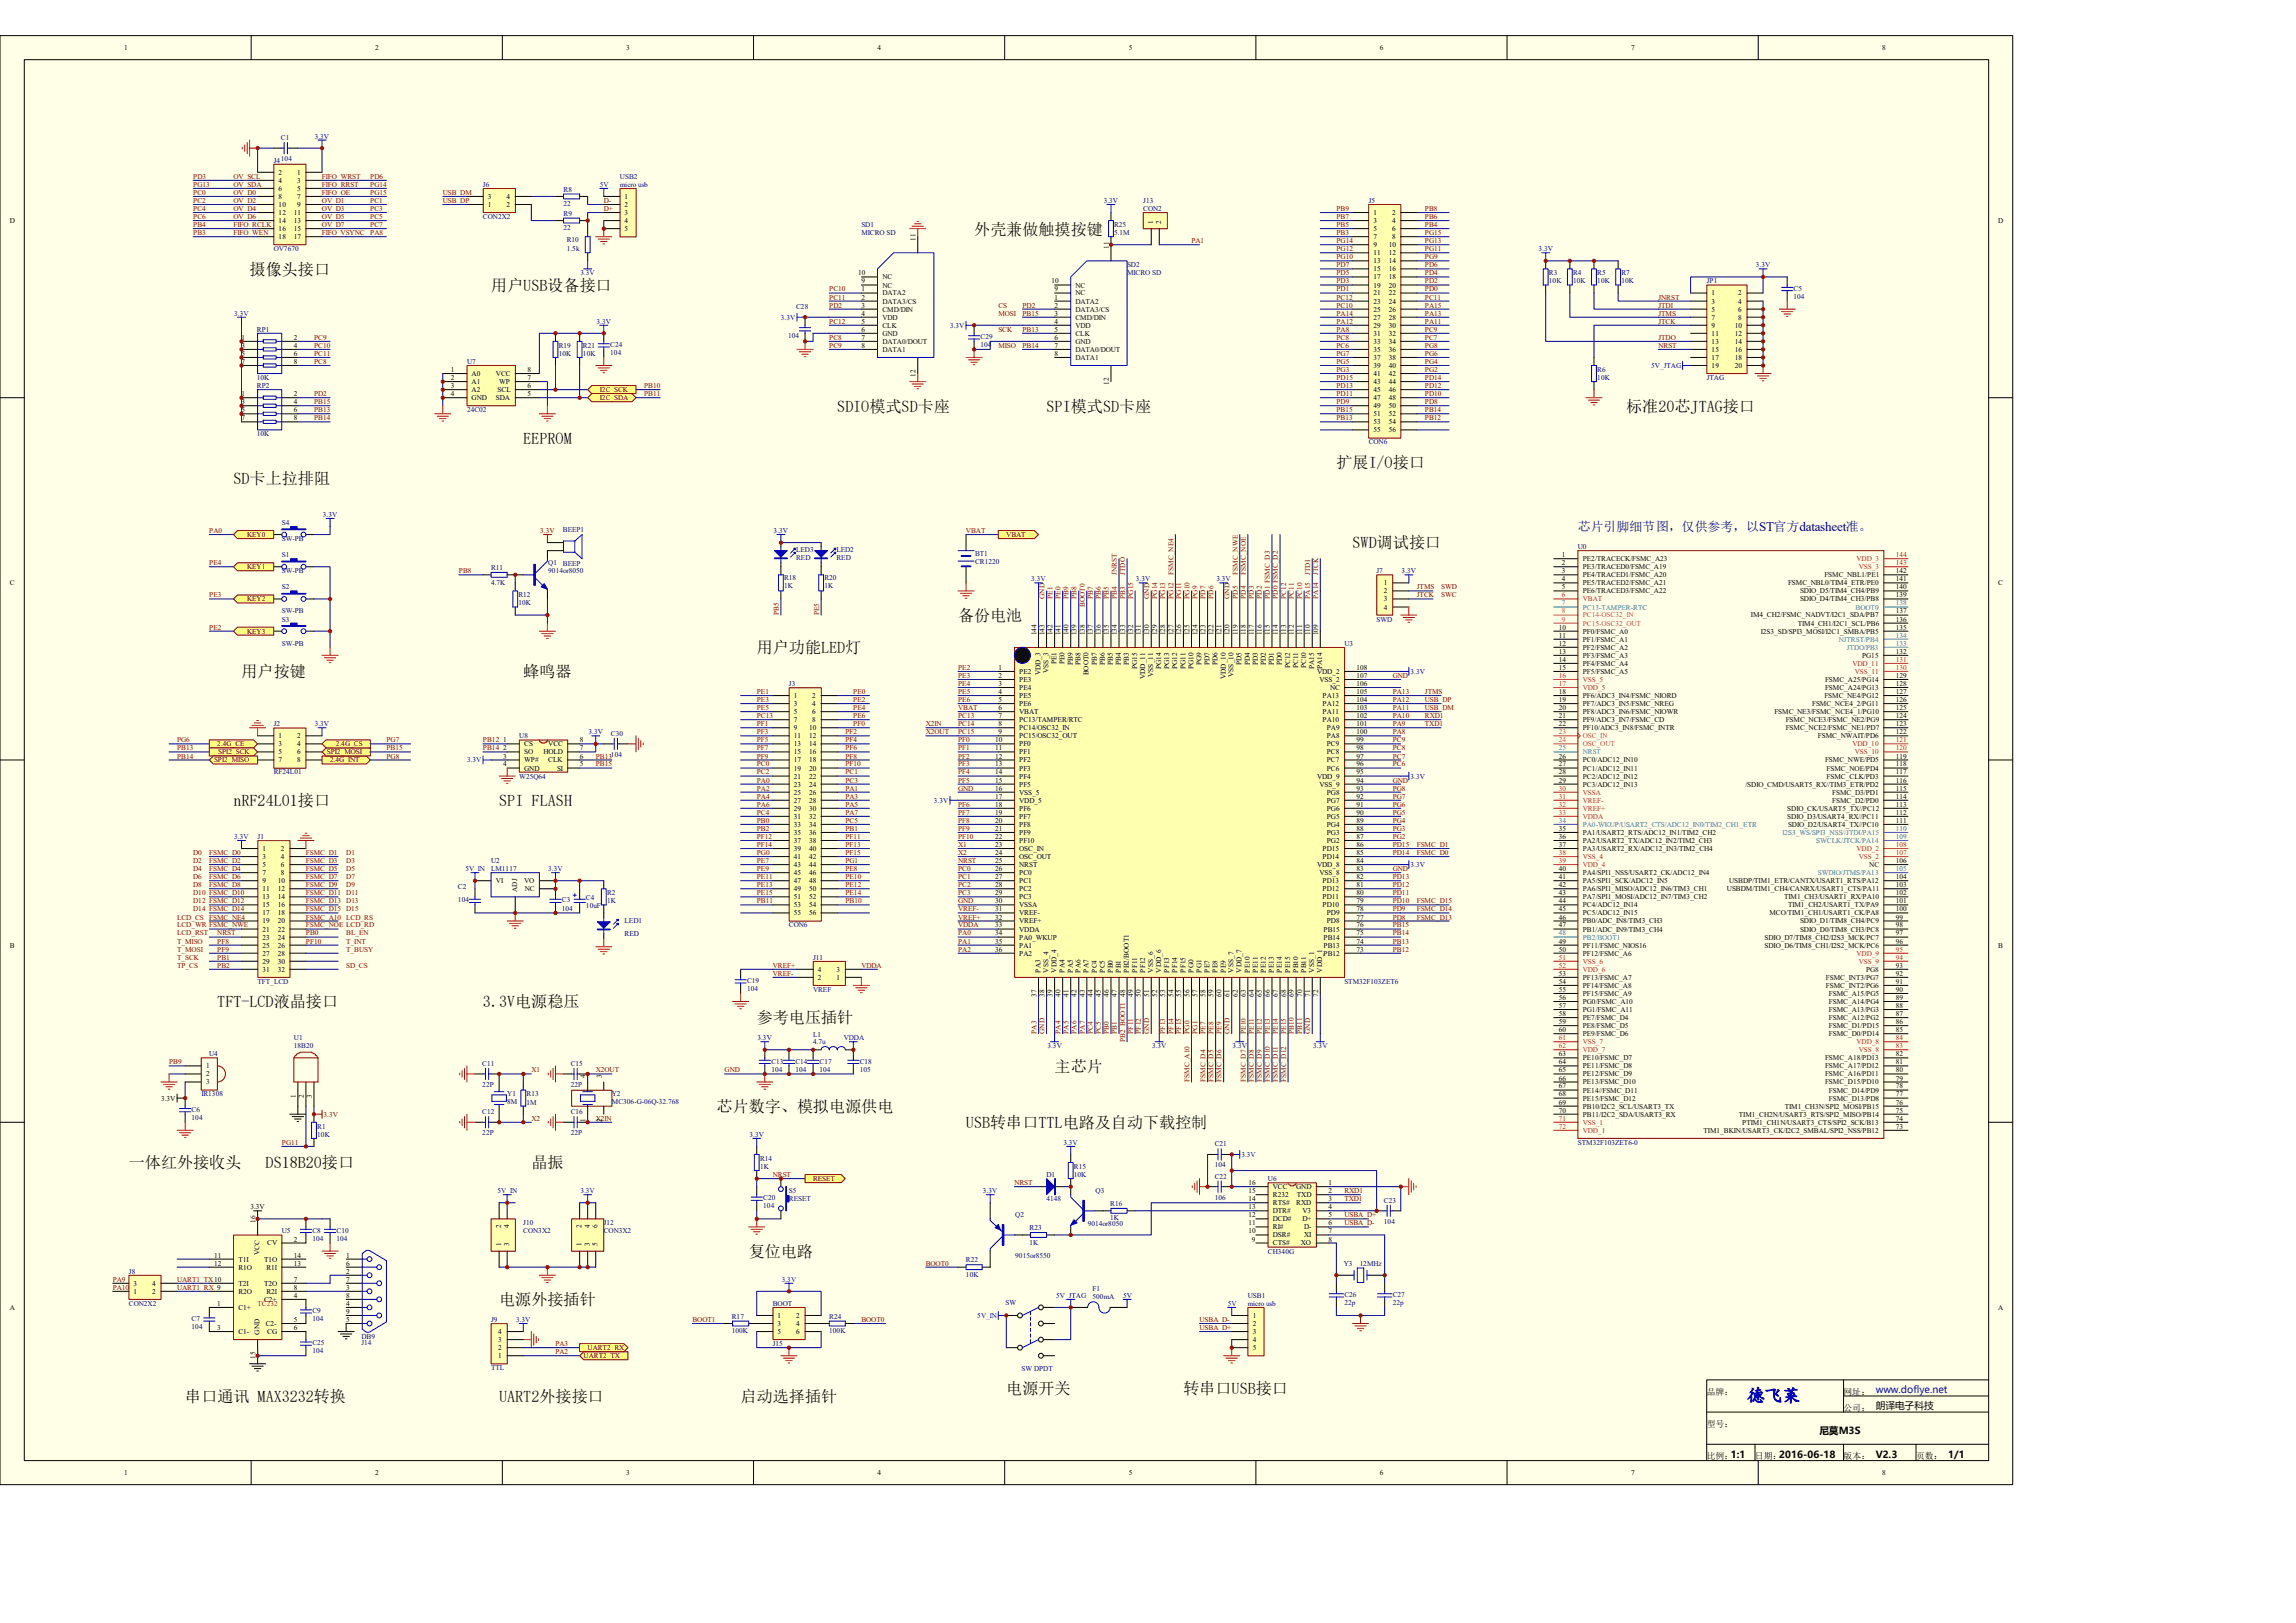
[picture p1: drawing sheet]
<svg xmlns="http://www.w3.org/2000/svg" width="420mm" height="297mm" viewBox="0 0 420 297" stroke-linecap="round" stroke-linejoin="round" font-family="sans-serif">
<defs><g id="words">
<text font-size="3.2" fill="#00f" x="319.6" y="256.5">德飞莱</text>
<g font-size="2.9">
<text x="178.2" y="42.9">外壳兼做触摸按键</text>
<text x="45.6" y="50.3">摄像头接口</text>
<text x="89.8" y="53.2">用户USB设备接口</text>
<text x="153.2" y="75.3">SDIO模式SD卡座</text>
<text x="191.4" y="75.3">SPI模式SD卡座</text>
<text x="297.5" y="75.3">标准20芯JTAG接口</text>
<text x="95.7" y="81.2">EEPROM</text>
<text x="42.7" y="88.6">SD卡上拉排阻</text>
<text x="244.5" y="85.6">扩展I/O接口</text>
<text x="247.4" y="100.4">SWD调试接口</text>
<text x="175.3" y="113.6">备份电池</text>
<text x="138.4" y="119.5">用户功能LED灯</text>
<text x="44.2" y="124">用户按键</text>
<text x="95.7" y="124">蜂鸣器</text>
<text x="42.7" y="147.5">nRF24L01接口</text>
<text x="91.3" y="147.5">SPI FLASH</text>
<text x="39.8" y="184.4">TFT-LCD液晶接口</text>
<text x="88.3" y="184.4">3.3V电源稳压</text>
<text x="138.4" y="187.3">参考电压插针</text>
<text x="192.9" y="196.1">主芯片</text>
<text x="131.1" y="203.5">芯片数字、模拟电源供电</text>
<text x="176.7" y="206.5">USB转串口TTL电路及自动下载控制</text>
<text x="23.6" y="213.8">一体红外接收头</text>
<text x="48.6" y="213.8">DS18B20接口</text>
<text x="97.2" y="213.8">晶振</text>
<text x="136.9" y="230">复位电路</text>
<text x="91.3" y="238.8">电源外接插针</text>
<text x="33.9" y="256.5">串口通讯 MAX3232转换</text>
<text x="91.3" y="256.5">UART2外接接口</text>
<text x="135.5" y="256.5">启动选择插针</text>
<text x="184.1" y="255.1">电源开关</text>
<text x="216.5" y="255.1">转串口USB接口</text>
</g>
<text font-size="2.4" fill="#000080" x="288.6" y="97.2">芯片引脚细节图，仅供参考，以ST官方datasheet准。</text>
<text font-size="1.8" x="332.8" y="262.4">尼莫M3S</text>
<g font-size="1.6">
<text x="312.2" y="255.2">品牌：</text>
<text x="337.2" y="255.2">网址： www.doflye.net</text>
<text x="312.2" y="261.2">型号：</text>
<text x="337.2" y="258.2">公司： 朗译电子科技</text>
<text x="312.2" y="267">比例：1:1</text>
<text x="321" y="267">日期：2016-06-18</text>
<text x="337.2" y="267">版本： V2.3</text>
<text x="350.5" y="267">页数： 1/1</text>
</g>
<g font-size="1.3">
<text x="22.7" y="9.1">1</text>
<text x="68.6" y="9.1">2</text>
<text x="114.6" y="9.1">3</text>
<text x="160.5" y="9.1">4</text>
<text x="206.5" y="9.1">5</text>
<text x="252.4" y="9.1">6</text>
<text x="298.4" y="9.1">7</text>
<text x="344.3" y="9.1">8</text>
<text x="51" y="32">2</text>
<text x="51" y="33.4">4</text>
<text x="51" y="34.9">6</text>
<text x="54.4" y="32">1</text>
<text x="54.4" y="33.4">3</text>
<text x="54.4" y="34.9">5</text>
<text x="1.8" y="40.8">D</text>
<text x="51" y="36.4">8</text>
<text x="51" y="37.9">10</text>
<text x="51" y="39.3">12</text>
<text x="51" y="40.8">14</text>
<text x="53.8" y="39.3">11</text>
<text x="53.8" y="40.8">13</text>
<text x="54.4" y="36.4">7</text>
<text x="54.4" y="37.9">9</text>
<text x="89.2" y="37.9">1</text>
<text x="89.2" y="36.4">3</text>
<text x="92.6" y="37.9">2</text>
<text x="92.6" y="36.4">4</text>
<text x="114.3" y="36.4">1</text>
<text x="114.3" y="37.9">2</text>
<text x="114.3" y="39.3">3</text>
<text x="114.3" y="40.8">4</text>
<text x="211" y="41" transform="rotate(-90 211 41)">1</text>
<text x="212.4" y="41" transform="rotate(-90 212.4 41)">2</text>
<text x="251.2" y="39.3">1</text>
<text x="251.2" y="40.8">3</text>
<text x="254.6" y="39.3">2</text>
<text x="254.6" y="40.8">4</text>
<text x="365.5" y="40.8">D</text>
<text x="51" y="42.3">16</text>
<text x="51" y="43.8">18</text>
<text x="53.8" y="42.3">15</text>
<text x="53.8" y="43.8">17</text>
<text x="114.3" y="42.3">5</text>
<text x="167.5" y="44.1" transform="rotate(-90 167.5 44.1)">11</text>
<text x="202.8" y="45.5" transform="rotate(-90 202.8 45.5)">11</text>
<text x="251.2" y="42.3">5</text>
<text x="251.2" y="43.8">7</text>
<text x="251.2" y="45.3">9</text>
<text x="251.2" y="46.7">11</text>
<text x="254" y="45.3">10</text>
<text x="254" y="46.7">12</text>
<text x="254.6" y="42.3">6</text>
<text x="254.6" y="43.8">8</text>
<text x="157" y="50.4">10</text>
<text x="157.6" y="53.3">1</text>
<text x="157.6" y="51.9">9</text>
<text x="161.4" y="52.6">NC</text>
<text x="161.4" y="51.1">NC</text>
<text x="192.3" y="51.9">10</text>
<text x="192.9" y="53.3">9</text>
<text x="196.7" y="52.6">NC</text>
<text x="251.2" y="48.2">13</text>
<text x="251.2" y="49.7">15</text>
<text x="251.2" y="51.1">17</text>
<text x="251.2" y="52.6">19</text>
<text x="254" y="48.2">14</text>
<text x="254" y="49.7">16</text>
<text x="254" y="51.1">18</text>
<text x="254" y="52.6">20</text>
<text x="157.6" y="54.8">2</text>
<text x="157.6" y="56.3">3</text>
<text x="157.6" y="57.7">4</text>
<text x="157.6" y="59.2">5</text>
<text x="161.4" y="55.5">DATA3/CS</text>
<text x="161.4" y="57">CMD/DIN</text>
<text x="161.4" y="58.5">VDD</text>
<text x="161.4" y="60">CLK</text>
<text x="161.4" y="54.1">DATA2</text>
<text x="192.9" y="56.3">2</text>
<text x="192.9" y="57.7">3</text>
<text x="192.9" y="59.2">4</text>
<text x="192.9" y="54.8">1</text>
<text x="196.7" y="57">DATA3/CS</text>
<text x="196.7" y="58.5">CMD/DIN</text>
<text x="196.7" y="60">VDD</text>
<text x="196.7" y="55.5">DATA2</text>
<text x="196.7" y="54.1">NC</text>
<text x="251.2" y="54.1">21</text>
<text x="251.2" y="55.5">23</text>
<text x="251.2" y="57">25</text>
<text x="251.2" y="58.5">27</text>
<text x="251.2" y="60">29</text>
<text x="254" y="54.1">22</text>
<text x="254" y="55.5">24</text>
<text x="254" y="57">26</text>
<text x="254" y="58.5">28</text>
<text x="254" y="60">30</text>
<text x="313.1" y="54.1">1</text>
<text x="313.1" y="55.5">3</text>
<text x="313.1" y="57">5</text>
<text x="313.1" y="58.5">7</text>
<text x="313.1" y="60">9</text>
<text x="317.3" y="60">10</text>
<text x="317.9" y="54.1">2</text>
<text x="317.9" y="55.5">4</text>
<text x="317.9" y="57">6</text>
<text x="317.9" y="58.5">8</text>
<text x="44.2" y="62.2">1</text>
<text x="44.2" y="65.1">5</text>
<text x="44.2" y="63.7">3</text>
<text x="53.8" y="62.2">2</text>
<text x="53.8" y="63.7">4</text>
<text x="53.8" y="65.1">6</text>
<text x="157.6" y="60.7">6</text>
<text x="157.6" y="62.2">7</text>
<text x="157.6" y="63.7">8</text>
<text x="161.4" y="61.4">GND</text>
<text x="161.4" y="62.9">DATA0/DOUT</text>
<text x="161.4" y="64.4">DATA1</text>
<text x="192.9" y="60.7">5</text>
<text x="192.9" y="62.2">6</text>
<text x="192.9" y="63.7">7</text>
<text x="192.9" y="65.1">8</text>
<text x="196.7" y="61.4">CLK</text>
<text x="196.7" y="62.9">GND</text>
<text x="196.7" y="64.4">DATA0/DOUT</text>
<text x="196.7" y="65.9">DATA1</text>
<text x="251.2" y="61.4">31</text>
<text x="251.2" y="62.9">33</text>
<text x="251.2" y="64.4">35</text>
<text x="251.2" y="65.9">37</text>
<text x="254" y="61.4">32</text>
<text x="254" y="62.9">34</text>
<text x="254" y="64.4">36</text>
<text x="254" y="65.9">38</text>
<text x="313.1" y="61.4">11</text>
<text x="313.1" y="62.9">13</text>
<text x="313.1" y="64.4">15</text>
<text x="313.1" y="65.9">17</text>
<text x="317.3" y="61.4">12</text>
<text x="317.3" y="62.9">14</text>
<text x="317.3" y="64.4">16</text>
<text x="317.3" y="65.9">18</text>
<text x="44.2" y="66.6">7</text>
<text x="53.8" y="66.6">8</text>
<text x="82.5" y="68.1">1</text>
<text x="82.5" y="69.6">2</text>
<text x="82.5" y="71">3</text>
<text x="86.3" y="68.8">A0</text>
<text x="86.3" y="70.3">A1</text>
<text x="86.3" y="71.8">A2</text>
<text x="90.7" y="68.8">VCC</text>
<text x="91" y="71.8">SCL</text>
<text x="91.3" y="70.3">WP</text>
<text x="96.5" y="68.1">8</text>
<text x="96.5" y="69.6">7</text>
<text x="96.5" y="71">6</text>
<text x="167.5" y="69" transform="rotate(-90 167.5 69)">12</text>
<text x="202.8" y="70.4" transform="rotate(-90 202.8 70.4)">12</text>
<text x="251.2" y="67.4">39</text>
<text x="251.2" y="68.8">41</text>
<text x="251.2" y="70.3">43</text>
<text x="251.2" y="71.8">45</text>
<text x="254" y="67.4">40</text>
<text x="254" y="68.8">42</text>
<text x="254" y="70.3">44</text>
<text x="254" y="71.8">46</text>
<text x="313.1" y="67.4">19</text>
<text x="317.3" y="67.4">20</text>
<text x="44.2" y="72.5">1</text>
<text x="44.2" y="75.4">5</text>
<text x="44.2" y="74">3</text>
<text x="44.2" y="76.9">7</text>
<text x="53.8" y="72.5">2</text>
<text x="53.8" y="74">4</text>
<text x="53.8" y="75.4">6</text>
<text x="53.8" y="76.9">8</text>
<text x="82.5" y="72.5">4</text>
<text x="86.3" y="73.2">GND</text>
<text x="90.7" y="73.2">SDA</text>
<text x="96.5" y="72.5">5</text>
<text x="251.2" y="73.2">47</text>
<text x="251.2" y="74.7">49</text>
<text x="251.2" y="76.2">51</text>
<text x="251.2" y="77.6">53</text>
<text x="254" y="73.2">48</text>
<text x="254" y="74.7">50</text>
<text x="254" y="76.2">52</text>
<text x="254" y="77.6">54</text>
<text x="251.2" y="79.1">55</text>
<text x="254" y="79.1">56</text>
<text x="285.7" y="101.9">1</text>
<text x="1.8" y="107.1">C</text>
<text x="253.2" y="107.1">1</text>
<text x="285.7" y="103.4">2</text>
<text x="285.7" y="104.9">3</text>
<text x="285.7" y="106.4">4</text>
<text x="285.7" y="107.9">5</text>
<text x="289.5" y="102.7">PE2/TRACECK/FSMC_A23</text>
<text x="289.5" y="104.2">PE3/TRACED0/FSMC_A19</text>
<text x="289.5" y="105.6">PE4/TRACED1/FSMC_A20</text>
<text x="289.5" y="107.1">PE5/TRACED2/FSMC_A21</text>
<text x="327.1" y="107.1">FSMC_NBL0/TIM4_ETR/PE0</text>
<text x="333.7" y="105.6">FSMC_NBL1/PE1</text>
<text x="346.8" y="107.9">140</text>
<text x="346.8" y="106.4">141</text>
<text x="346.8" y="104.9">142</text>
<text x="365.5" y="107.1">C</text>
<text x="253.2" y="108.6">2</text>
<text x="253.2" y="110.1">3</text>
<text x="253.2" y="111.5">4</text>
<text x="289.5" y="108.6">PE6/TRACED3/FSMC_A22</text>
<text x="320.3" y="113">IM4_CH2/FSMC_NADVT/I2C1_SDA/PB7</text>
<text x="329.3" y="110.1">SDIO_D4/TIM4_CH3/PB8</text>
<text x="329.3" y="108.6">SDIO_D5/TIM4_CH4/PB9</text>
<text x="346.8" y="113.7">136</text>
<text x="346.8" y="112.3">137</text>
<text x="346.8" y="109.3">139</text>
<text x="189.6" y="116.2" transform="rotate(-90 189.6 116.2)">144</text>
<text x="191.1" y="116.2" transform="rotate(-90 191.1 116.2)">143</text>
<text x="192.5" y="116.2" transform="rotate(-90 192.5 116.2)">142</text>
<text x="194" y="116.2" transform="rotate(-90 194 116.2)">141</text>
<text x="195.5" y="116.2" transform="rotate(-90 195.5 116.2)">140</text>
<text x="196.9" y="116.2" transform="rotate(-90 196.9 116.2)">139</text>
<text x="198.4" y="116.2" transform="rotate(-90 198.4 116.2)">138</text>
<text x="199.9" y="116.2" transform="rotate(-90 199.9 116.2)">137</text>
<text x="201.3" y="116.2" transform="rotate(-90 201.3 116.2)">136</text>
<text x="202.8" y="116.2" transform="rotate(-90 202.8 116.2)">135</text>
<text x="204.3" y="116.2" transform="rotate(-90 204.3 116.2)">134</text>
<text x="205.8" y="116.2" transform="rotate(-90 205.8 116.2)">133</text>
<text x="207.3" y="116.2" transform="rotate(-90 207.3 116.2)">132</text>
<text x="208.7" y="116.2" transform="rotate(-90 208.7 116.2)">131</text>
<text x="210.2" y="116.2" transform="rotate(-90 210.2 116.2)">130</text>
<text x="211.7" y="116.2" transform="rotate(-90 211.7 116.2)">129</text>
<text x="213.2" y="116.2" transform="rotate(-90 213.2 116.2)">128</text>
<text x="214.6" y="116.2" transform="rotate(-90 214.6 116.2)">127</text>
<text x="216.1" y="116.2" transform="rotate(-90 216.1 116.2)">126</text>
<text x="217.6" y="116.2" transform="rotate(-90 217.6 116.2)">125</text>
<text x="219" y="116.2" transform="rotate(-90 219 116.2)">124</text>
<text x="220.5" y="116.2" transform="rotate(-90 220.5 116.2)">123</text>
<text x="222" y="116.2" transform="rotate(-90 222 116.2)">122</text>
<text x="223.4" y="116.2" transform="rotate(-90 223.4 116.2)">121</text>
<text x="224.9" y="116.2" transform="rotate(-90 224.9 116.2)">120</text>
<text x="226.4" y="116.2" transform="rotate(-90 226.4 116.2)">119</text>
<text x="227.9" y="116.2" transform="rotate(-90 227.9 116.2)">118</text>
<text x="229.3" y="116.2" transform="rotate(-90 229.3 116.2)">117</text>
<text x="230.8" y="116.2" transform="rotate(-90 230.8 116.2)">116</text>
<text x="232.3" y="116.2" transform="rotate(-90 232.3 116.2)">115</text>
<text x="233.8" y="116.2" transform="rotate(-90 233.8 116.2)">114</text>
<text x="235.3" y="116.2" transform="rotate(-90 235.3 116.2)">113</text>
<text x="236.7" y="116.2" transform="rotate(-90 236.7 116.2)">112</text>
<text x="238.2" y="116.2" transform="rotate(-90 238.2 116.2)">111</text>
<text x="239.7" y="116.2" transform="rotate(-90 239.7 116.2)">110</text>
<text x="241.1" y="116.2" transform="rotate(-90 241.1 116.2)">109</text>
<text x="285.1" y="115.2">10</text>
<text x="285.1" y="116.7">11</text>
<text x="285.1" y="118.2">12</text>
<text x="285.1" y="119.6">13</text>
<text x="289.5" y="116">PF0/FSMC_A0</text>
<text x="289.5" y="117.4">PF1/FSMC_A1</text>
<text x="289.5" y="118.9">PF2/FSMC_A2</text>
<text x="322.1" y="116">I2S3_SD/SPI3_MOSI/I2C1_SMBA/PB5</text>
<text x="328.8" y="114.5">TIM4_CH1/I2C1_SCL/PB6</text>
<text x="346.8" y="119.6">132</text>
<text x="346.8" y="115.2">135</text>
<text x="182.6" y="122.6">1</text>
<text x="182.6" y="124.1">2</text>
<text x="182.6" y="125.5">3</text>
<text x="186.4" y="123.3">PE2</text>
<text x="186.4" y="124.8">PE3</text>
<text x="190.3" y="123.6" transform="rotate(-90 190.3 123.6)">VDD_3</text>
<text x="191.8" y="123.2" transform="rotate(-90 191.8 123.2)">VSS_3</text>
<text x="193.3" y="121.5" transform="rotate(-90 193.3 121.5)">PE1</text>
<text x="194.7" y="121.5" transform="rotate(-90 194.7 121.5)">PE0</text>
<text x="196.2" y="121.7" transform="rotate(-90 196.2 121.7)">PB9</text>
<text x="197.7" y="121.7" transform="rotate(-90 197.7 121.7)">PB8</text>
<text x="199.1" y="123.6" transform="rotate(-90 199.1 123.6)">BOOT0</text>
<text x="200.6" y="121.7" transform="rotate(-90 200.6 121.7)">PB7</text>
<text x="202.1" y="121.7" transform="rotate(-90 202.1 121.7)">PB6</text>
<text x="203.6" y="121.7" transform="rotate(-90 203.6 121.7)">PB5</text>
<text x="205" y="121.7" transform="rotate(-90 205 121.7)">PB4</text>
<text x="206.5" y="121.7" transform="rotate(-90 206.5 121.7)">PB3</text>
<text x="208" y="122.4" transform="rotate(-90 208 122.4)">PG15</text>
<text x="209.5" y="124.3" transform="rotate(-90 209.5 124.3)">VDD_11</text>
<text x="211" y="123.9" transform="rotate(-90 211 123.9)">VSS_11</text>
<text x="212.4" y="122.4" transform="rotate(-90 212.4 122.4)">PG14</text>
<text x="213.9" y="122.4" transform="rotate(-90 213.9 122.4)">PG13</text>
<text x="215.4" y="122.4" transform="rotate(-90 215.4 122.4)">PG12</text>
<text x="216.8" y="122.4" transform="rotate(-90 216.8 122.4)">PG11</text>
<text x="218.3" y="122.4" transform="rotate(-90 218.3 122.4)">PG10</text>
<text x="219.8" y="121.7" transform="rotate(-90 219.8 121.7)">PG9</text>
<text x="221.2" y="121.7" transform="rotate(-90 221.2 121.7)">PD7</text>
<text x="222.7" y="121.7" transform="rotate(-90 222.7 121.7)">PD6</text>
<text x="224.2" y="124.3" transform="rotate(-90 224.2 124.3)">VDD_10</text>
<text x="225.6" y="123.9" transform="rotate(-90 225.6 123.9)">VSS_10</text>
<text x="227.1" y="121.7" transform="rotate(-90 227.1 121.7)">PD5</text>
<text x="228.6" y="121.7" transform="rotate(-90 228.6 121.7)">PD4</text>
<text x="230.1" y="121.7" transform="rotate(-90 230.1 121.7)">PD3</text>
<text x="231.6" y="121.7" transform="rotate(-90 231.6 121.7)">PD2</text>
<text x="233" y="121.7" transform="rotate(-90 233 121.7)">PD1</text>
<text x="234.5" y="121.7" transform="rotate(-90 234.5 121.7)">PD0</text>
<text x="236" y="122.3" transform="rotate(-90 236 122.3)">PC12</text>
<text x="237.5" y="122.3" transform="rotate(-90 237.5 122.3)">PC11</text>
<text x="238.9" y="122.3" transform="rotate(-90 238.9 122.3)">PC10</text>
<text x="240.4" y="122.4" transform="rotate(-90 240.4 122.4)">PA15</text>
<text x="240.9" y="123.3">VDD_2</text>
<text x="241.3" y="124.8">VSS_2</text>
<text x="241.9" y="122.4" transform="rotate(-90 241.9 122.4)">PA14</text>
<text x="248.1" y="125.5">106</text>
<text x="248.1" y="124.1">107</text>
<text x="248.1" y="122.6">108</text>
<text x="285.1" y="121.1">14</text>
<text x="285.1" y="122.6">15</text>
<text x="289.5" y="120.4">PF3/FSMC_A3</text>
<text x="289.5" y="121.8">PF4/FSMC_A4</text>
<text x="289.5" y="123.3">PF5/FSMC_A5</text>
<text x="333.8" y="124.8">FSMC_A25/PG14</text>
<text x="340.6" y="120.4">PG15</text>
<text x="346.8" y="125.5">128</text>
<text x="346.8" y="124.1">129</text>
<text x="145.2" y="127.8">1</text>
<text x="145.2" y="129.2">3</text>
<text x="145.2" y="130.7">5</text>
<text x="148.6" y="127.8">2</text>
<text x="148.6" y="129.2">4</text>
<text x="148.6" y="130.7">6</text>
<text x="182.6" y="127">4</text>
<text x="182.6" y="128.5">5</text>
<text x="182.6" y="130">6</text>
<text x="182.6" y="131.4">7</text>
<text x="186.4" y="126.3">PE4</text>
<text x="186.4" y="127.8">PE5</text>
<text x="186.4" y="129.2">PE6</text>
<text x="186.4" y="130.7">VBAT</text>
<text x="241.9" y="130.7">PA11</text>
<text x="241.9" y="129.2">PA12</text>
<text x="241.9" y="127.8">PA13</text>
<text x="243.3" y="126.3">NC</text>
<text x="248.1" y="131.4">102</text>
<text x="248.1" y="130">103</text>
<text x="248.1" y="128.5">104</text>
<text x="248.1" y="127">105</text>
<text x="285.1" y="127">18</text>
<text x="285.1" y="128.5">19</text>
<text x="285.1" y="130">20</text>
<text x="285.1" y="131.4">21</text>
<text x="289.5" y="127.8">PF6/ADC3_IN4/FSMC_NIORD</text>
<text x="289.5" y="129.2">PF7/ADC3_IN5/FSMC_NREG</text>
<text x="289.5" y="130.7">PF8/ADC3_IN6/FSMC_NIOWR</text>
<text x="324.6" y="130.7">FSMC_NE3/FSMC_NCE4_1/PG10</text>
<text x="331.5" y="129.2">FSMC_NCE4_2/PG11</text>
<text x="333.7" y="127.8">FSMC_NE4/PG12</text>
<text x="333.8" y="126.3">FSMC_A24/PG13</text>
<text x="346.8" y="131.4">124</text>
<text x="346.8" y="130">125</text>
<text x="346.8" y="128.5">126</text>
<text x="346.8" y="127">127</text>
<text x="51" y="135.1">1</text>
<text x="51" y="136.6">3</text>
<text x="54.4" y="135.1">2</text>
<text x="54.4" y="136.6">4</text>
<text x="92" y="135.8">1</text>
<text x="92" y="137.3">2</text>
<text x="95.9" y="136.6">CS</text>
<text x="100.3" y="136.6">VCC</text>
<text x="106" y="137.3">7</text>
<text x="106" y="135.8">8</text>
<text x="145.2" y="132.2">7</text>
<text x="145.2" y="133.6">9</text>
<text x="145.2" y="135.1">11</text>
<text x="145.2" y="136.6">13</text>
<text x="148" y="133.6">10</text>
<text x="148" y="135.1">12</text>
<text x="148" y="136.6">14</text>
<text x="148.6" y="132.2">8</text>
<text x="182" y="135.8">10</text>
<text x="182" y="137.3">11</text>
<text x="182.6" y="132.9">8</text>
<text x="182.6" y="134.4">9</text>
<text x="186.4" y="132.2">PC13/TAMPER/RTC</text>
<text x="186.4" y="133.6">PC14/OSC32_IN</text>
<text x="186.4" y="135.1">PC15/OSC32_OUT</text>
<text x="186.4" y="136.6">PF0</text>
<text x="241.9" y="132.2">PA10</text>
<text x="242.7" y="136.6">PC9</text>
<text x="242.7" y="135.1">PA8</text>
<text x="242.7" y="133.6">PA9</text>
<text x="248.1" y="137.3">98</text>
<text x="248.1" y="135.8">99</text>
<text x="248.1" y="134.4">100</text>
<text x="248.1" y="132.9">101</text>
<text x="285.1" y="132.9">22</text>
<text x="289.5" y="132.2">PF9/ADC3_IN7/FSMC_CD</text>
<text x="289.5" y="133.6">PF10/ADC3_IN8/FSMC_INTR</text>
<text x="326.6" y="133.6">FSMC_NCE2/FSMC_NE1/PD7</text>
<text x="326.6" y="132.2">FSMC_NCE3/FSMC_NE2/PG9</text>
<text x="332.5" y="135.1">FSMC_NWAIT/PD6</text>
<text x="346.8" y="134.4">122</text>
<text x="346.8" y="132.9">123</text>
<text x="51" y="138">5</text>
<text x="51" y="139.5">7</text>
<text x="54.4" y="138">6</text>
<text x="54.4" y="139.5">8</text>
<text x="92" y="138.8">3</text>
<text x="92" y="140.3">4</text>
<text x="95.9" y="138">SO</text>
<text x="95.9" y="139.5">WP#</text>
<text x="95.9" y="141">GND</text>
<text x="99.4" y="138">HOLD</text>
<text x="100.3" y="139.5">CLK</text>
<text x="101.9" y="141">SI</text>
<text x="106" y="140.3">5</text>
<text x="106" y="138.8">6</text>
<text x="145.2" y="138">15</text>
<text x="145.2" y="139.5">17</text>
<text x="145.2" y="141">19</text>
<text x="145.2" y="142.5">21</text>
<text x="145.2" y="143.9">23</text>
<text x="148" y="138">16</text>
<text x="148" y="139.5">18</text>
<text x="148" y="141">20</text>
<text x="148" y="142.5">22</text>
<text x="148" y="143.9">24</text>
<text x="182" y="138.8">12</text>
<text x="182" y="140.3">13</text>
<text x="182" y="141.7">14</text>
<text x="182" y="143.2">15</text>
<text x="186.4" y="138">PF1</text>
<text x="186.4" y="139.5">PF2</text>
<text x="186.4" y="141">PF3</text>
<text x="186.4" y="142.5">PF4</text>
<text x="186.4" y="143.9">PF5</text>
<text x="240.9" y="142.5">VDD_9</text>
<text x="241.3" y="143.9">VSS_9</text>
<text x="242.7" y="141">PC6</text>
<text x="242.7" y="139.5">PC7</text>
<text x="242.7" y="138">PC8</text>
<text x="248.1" y="143.2">94</text>
<text x="248.1" y="141.7">95</text>
<text x="248.1" y="140.3">96</text>
<text x="248.1" y="138.8">97</text>
<text x="285.1" y="138.8">26</text>
<text x="285.1" y="140.3">27</text>
<text x="285.1" y="141.7">28</text>
<text x="285.1" y="143.2">29</text>
<text x="289.5" y="139.5">PC0/ADC12_IN10</text>
<text x="289.5" y="141">PC1/ADC12_IN11</text>
<text x="289.5" y="142.5">PC2/ADC12_IN12</text>
<text x="289.5" y="143.9">PC3/ADC12_IN13</text>
<text x="319.3" y="143.9">/SDIO_CMD/USART5_RX//TIM3_ETR/PD2</text>
<text x="333.8" y="139.5">FSMC_NWE/PD5</text>
<text x="334.1" y="142.5">FSMC_CLK/PD3</text>
<text x="334.1" y="141">FSMC_NOE/PD4</text>
<text x="346.8" y="143.2">116</text>
<text x="346.8" y="141.7">117</text>
<text x="346.8" y="140.3">118</text>
<text x="346.8" y="138.8">119</text>
<text x="145.2" y="145.4">25</text>
<text x="145.2" y="146.9">27</text>
<text x="145.2" y="148.4">29</text>
<text x="145.2" y="149.9">31</text>
<text x="148" y="145.4">26</text>
<text x="148" y="146.9">28</text>
<text x="148" y="148.4">30</text>
<text x="148" y="149.9">32</text>
<text x="182" y="144.7">16</text>
<text x="182" y="146.2">17</text>
<text x="182" y="147.6">18</text>
<text x="182" y="149.1">19</text>
<text x="186.4" y="145.4">VSS_5</text>
<text x="186.4" y="146.9">VDD_5</text>
<text x="186.4" y="148.4">PF6</text>
<text x="186.4" y="149.9">PF7</text>
<text x="242.7" y="149.9">PG5</text>
<text x="242.7" y="148.4">PG6</text>
<text x="242.7" y="146.9">PG7</text>
<text x="242.7" y="145.4">PG8</text>
<text x="248.1" y="149.1">90</text>
<text x="248.1" y="147.6">91</text>
<text x="248.1" y="146.2">92</text>
<text x="248.1" y="144.7">93</text>
<text x="326.9" y="149.9">SDIO_D3/USART4_RX//PC11</text>
<text x="326.9" y="148.4">SDIO_CK/USART5_TX//PC12</text>
<text x="335.2" y="146.9">FSMC_D2/PD0</text>
<text x="335.2" y="145.4">FSMC_D3/PD1</text>
<text x="346.8" y="149.1">112</text>
<text x="346.8" y="147.6">113</text>
<text x="346.8" y="146.2">114</text>
<text x="346.8" y="144.7">115</text>
<text x="48" y="155.7">1</text>
<text x="51.4" y="155.7">2</text>
<text x="145.2" y="151.3">33</text>
<text x="145.2" y="152.8">35</text>
<text x="145.2" y="154.3">37</text>
<text x="145.2" y="155.7">39</text>
<text x="148" y="151.3">34</text>
<text x="148" y="152.8">36</text>
<text x="148" y="154.3">38</text>
<text x="148" y="155.7">40</text>
<text x="182" y="150.6">20</text>
<text x="182" y="152.1">21</text>
<text x="182" y="153.5">22</text>
<text x="182" y="155">23</text>
<text x="186.4" y="151.3">PF8</text>
<text x="186.4" y="152.8">PF9</text>
<text x="186.4" y="154.3">PF10</text>
<text x="186.4" y="155.7">OSC_IN</text>
<text x="241.9" y="155.7">PD15</text>
<text x="242.7" y="154.3">PG2</text>
<text x="242.7" y="152.8">PG3</text>
<text x="242.7" y="151.3">PG4</text>
<text x="248.1" y="155">86</text>
<text x="248.1" y="153.5">87</text>
<text x="248.1" y="152.1">88</text>
<text x="248.1" y="150.6">89</text>
<text x="285.1" y="152.1">35</text>
<text x="285.1" y="153.5">36</text>
<text x="285.1" y="155">37</text>
<text x="289.5" y="152.8">PA1/USART2_RTS/ADC12_IN1/TIM2_CH2</text>
<text x="289.5" y="154.3">PA2/USART2_TX/ADC12_IN2/TIM2_CH3</text>
<text x="289.5" y="155.7">PA3/USART2_RX/ADC12_IN3/TIM2_CH4</text>
<text x="327.1" y="151.3">SDIO_D2/USART4_TX//PC10</text>
<text x="346.8" y="150.6">111</text>
<text x="48" y="157.2">3</text>
<text x="48" y="158.7">5</text>
<text x="48" y="160.1">7</text>
<text x="48" y="161.6">9</text>
<text x="50.8" y="161.6">10</text>
<text x="51.4" y="157.2">4</text>
<text x="51.4" y="158.7">6</text>
<text x="51.4" y="160.1">8</text>
<text x="90.7" y="161.6">VI</text>
<text x="95.9" y="161.6">VO</text>
<text x="145.2" y="157.2">41</text>
<text x="145.2" y="158.7">43</text>
<text x="145.2" y="160.1">45</text>
<text x="145.2" y="161.6">47</text>
<text x="148" y="157.2">42</text>
<text x="148" y="158.7">44</text>
<text x="148" y="160.1">46</text>
<text x="148" y="161.6">48</text>
<text x="182" y="156.5">24</text>
<text x="182" y="157.9">25</text>
<text x="182" y="159.4">26</text>
<text x="182" y="160.9">27</text>
<text x="186.4" y="157.2">OSC_OUT</text>
<text x="186.4" y="158.7">NRST</text>
<text x="186.4" y="160.1">PC0</text>
<text x="186.4" y="161.6">PC1</text>
<text x="240.9" y="158.7">VDD_8</text>
<text x="241.3" y="160.1">VSS_8</text>
<text x="241.9" y="161.6">PD13</text>
<text x="241.9" y="157.2">PD14</text>
<text x="248.1" y="160.9">82</text>
<text x="248.1" y="159.4">83</text>
<text x="248.1" y="157.9">84</text>
<text x="248.1" y="156.5">85</text>
<text x="285.1" y="159.4">40</text>
<text x="285.1" y="160.9">41</text>
<text x="289.5" y="160.1">PA4/SPI1_NSS/USART2_CK/ADC12_IN4</text>
<text x="289.5" y="161.6">PA5/SPI1_SCK/ADC12_IN5</text>
<text x="316.3" y="161.6">USBDP/TIM1_ETR/CANTX/USART1_RTS/PA12</text>
<text x="341.9" y="158.7">NC</text>
<text x="346.8" y="160.9">104</text>
<text x="346.8" y="157.9">106</text>
<text x="48" y="163.1">11</text>
<text x="48" y="164.6">13</text>
<text x="48" y="166">15</text>
<text x="48" y="167.5">17</text>
<text x="50.8" y="163.1">12</text>
<text x="50.8" y="164.6">14</text>
<text x="50.8" y="166">16</text>
<text x="50.8" y="167.5">18</text>
<text x="94.6" y="163.2" transform="rotate(-90 94.6 163.2)">ADJ</text>
<text x="96" y="163.1">NC</text>
<text x="145.2" y="163.1">49</text>
<text x="145.2" y="164.6">51</text>
<text x="145.2" y="166">53</text>
<text x="145.2" y="167.5">55</text>
<text x="148" y="163.1">50</text>
<text x="148" y="164.6">52</text>
<text x="148" y="166">54</text>
<text x="148" y="167.5">56</text>
<text x="182" y="162.3">28</text>
<text x="182" y="163.8">29</text>
<text x="182" y="165.3">30</text>
<text x="182" y="166.8">31</text>
<text x="186.4" y="163.1">PC2</text>
<text x="186.4" y="164.6">PC3</text>
<text x="186.4" y="166">VSSA</text>
<text x="186.4" y="167.5">VREF-</text>
<text x="241.9" y="166">PD10</text>
<text x="241.9" y="164.6">PD11</text>
<text x="241.9" y="163.1">PD12</text>
<text x="242.7" y="167.5">PD9</text>
<text x="248.1" y="166.8">78</text>
<text x="248.1" y="165.3">79</text>
<text x="248.1" y="163.8">80</text>
<text x="248.1" y="162.3">81</text>
<text x="285.1" y="162.3">42</text>
<text x="285.1" y="163.8">43</text>
<text x="285.1" y="165.3">44</text>
<text x="285.1" y="166.8">45</text>
<text x="289.5" y="163.1">PA6/SPI1_MISO/ADC12_IN6/TIM3_CH1</text>
<text x="289.5" y="164.6">PA7/SPI1_MOSI/ADC12_IN7/TIM3_CH2</text>
<text x="289.5" y="166">PC4/ADC12_IN14</text>
<text x="289.5" y="167.5">PC5/ADC12_IN15</text>
<text x="315.9" y="163.1">USBDM/TIM1_CH4/CANRX/USART1_CTS/PA11</text>
<text x="323.7" y="167.5">MCO/TIM1_CH1/USART1_CK/PA8</text>
<text x="326.3" y="164.6">TIM1_CH3/USART1_RX/PA10</text>
<text x="327.1" y="166">TIM1_CH2/USART1_TX/PA9</text>
<text x="346.8" y="166.8">100</text>
<text x="346.8" y="165.3">101</text>
<text x="346.8" y="163.8">102</text>
<text x="346.8" y="162.3">103</text>
<text x="1.8" y="173.4">B</text>
<text x="48" y="169">19</text>
<text x="48" y="170.5">21</text>
<text x="48" y="172">23</text>
<text x="48" y="173.4">25</text>
<text x="50.8" y="169">20</text>
<text x="50.8" y="170.5">22</text>
<text x="50.8" y="172">24</text>
<text x="50.8" y="173.4">26</text>
<text x="182" y="168.3">32</text>
<text x="182" y="169.7">33</text>
<text x="182" y="171.2">34</text>
<text x="182" y="172.7">35</text>
<text x="186.4" y="169">VREF+</text>
<text x="186.4" y="170.5">VDDA</text>
<text x="186.4" y="172">PA0_WKUP</text>
<text x="186.4" y="173.4">PA1</text>
<text x="242.1" y="173.4">PB13</text>
<text x="242.1" y="172">PB14</text>
<text x="242.1" y="170.5">PB15</text>
<text x="242.7" y="169">PD8</text>
<text x="248.1" y="172.7">74</text>
<text x="248.1" y="171.2">75</text>
<text x="248.1" y="169.7">76</text>
<text x="248.1" y="168.3">77</text>
<text x="285.1" y="168.3">46</text>
<text x="285.1" y="169.7">47</text>
<text x="285.1" y="172.7">49</text>
<text x="289.5" y="169">PB0/ADC_IN8/TIM3_CH3</text>
<text x="289.5" y="170.5">PB1/ADC_IN9/TIM3_CH4</text>
<text x="289.5" y="173.4">PF11/FSMC_NIOS16</text>
<text x="322.8" y="173.4">SDIO_D6/TIM8_CH1/I2S2_MCK/PC6</text>
<text x="322.8" y="172">SDIO_D7/TIM8_CH2/I2S3_MCK/PC7</text>
<text x="329.3" y="170.5">SDIO_D0/TIM8_CH3/PC8</text>
<text x="329.3" y="169">SDIO_D1/TIM8_CH4/PC9</text>
<text x="346.8" y="172.7">96</text>
<text x="346.8" y="171.2">97</text>
<text x="346.8" y="169.7">98</text>
<text x="346.8" y="168.3">99</text>
<text x="365.5" y="173.4">B</text>
<text x="48" y="174.9">27</text>
<text x="48" y="176.4">29</text>
<text x="48" y="177.8">31</text>
<text x="50.8" y="174.9">28</text>
<text x="50.8" y="176.4">30</text>
<text x="50.8" y="177.8">32</text>
<text x="149.6" y="179.3">2</text>
<text x="149.6" y="177.8">4</text>
<text x="153" y="179.3">1</text>
<text x="153" y="177.8">3</text>
<text x="182" y="174.2">36</text>
<text x="186.4" y="174.9">PA2</text>
<text x="190.3" y="178" transform="rotate(-90 190.3 178)">PA3</text>
<text x="191.8" y="178" transform="rotate(-90 191.8 178)">VSS_4</text>
<text x="193.3" y="178" transform="rotate(-90 193.3 178)">VDD_4</text>
<text x="194.7" y="178" transform="rotate(-90 194.7 178)">PA4</text>
<text x="196.2" y="178" transform="rotate(-90 196.2 178)">PA5</text>
<text x="197.7" y="178" transform="rotate(-90 197.7 178)">PA6</text>
<text x="199.1" y="178" transform="rotate(-90 199.1 178)">PA7</text>
<text x="200.6" y="178" transform="rotate(-90 200.6 178)">PC4</text>
<text x="202.1" y="178" transform="rotate(-90 202.1 178)">PC5</text>
<text x="203.6" y="178" transform="rotate(-90 203.6 178)">PB0</text>
<text x="205" y="178" transform="rotate(-90 205 178)">PB1</text>
<text x="206.5" y="178" transform="rotate(-90 206.5 178)">PB2/BOOT1</text>
<text x="208" y="178" transform="rotate(-90 208 178)">PF11</text>
<text x="209.5" y="178" transform="rotate(-90 209.5 178)">PF12</text>
<text x="211" y="178" transform="rotate(-90 211 178)">VSS_6</text>
<text x="212.4" y="178" transform="rotate(-90 212.4 178)">VDD_6</text>
<text x="213.9" y="178" transform="rotate(-90 213.9 178)">PF13</text>
<text x="215.4" y="178" transform="rotate(-90 215.4 178)">PF14</text>
<text x="216.8" y="178" transform="rotate(-90 216.8 178)">PF15</text>
<text x="218.3" y="178" transform="rotate(-90 218.3 178)">PG0</text>
<text x="219.8" y="178" transform="rotate(-90 219.8 178)">PG1</text>
<text x="221.2" y="178" transform="rotate(-90 221.2 178)">PE7</text>
<text x="222.7" y="178" transform="rotate(-90 222.7 178)">PE8</text>
<text x="224.2" y="178" transform="rotate(-90 224.2 178)">PE9</text>
<text x="225.6" y="178" transform="rotate(-90 225.6 178)">VSS_7</text>
<text x="227.1" y="178" transform="rotate(-90 227.1 178)">VDD_7</text>
<text x="228.6" y="178" transform="rotate(-90 228.6 178)">PE10</text>
<text x="230.1" y="178" transform="rotate(-90 230.1 178)">PE11</text>
<text x="231.6" y="178" transform="rotate(-90 231.6 178)">PE12</text>
<text x="233" y="178" transform="rotate(-90 233 178)">PE13</text>
<text x="234.5" y="178" transform="rotate(-90 234.5 178)">PE14</text>
<text x="236" y="178" transform="rotate(-90 236 178)">PE15</text>
<text x="237.5" y="178" transform="rotate(-90 237.5 178)">PB10</text>
<text x="238.9" y="178" transform="rotate(-90 238.9 178)">PB11</text>
<text x="240.4" y="178" transform="rotate(-90 240.4 178)">VSS_1</text>
<text x="241.9" y="178" transform="rotate(-90 241.9 178)">VDD_1</text>
<text x="242.1" y="174.9">PB12</text>
<text x="248.1" y="174.2">73</text>
<text x="285.1" y="174.2">50</text>
<text x="285.1" y="178.6">53</text>
<text x="289.5" y="174.9">PF12/FSMC_A6</text>
<text x="289.5" y="179.3">PF13/FSMC_A7</text>
<text x="334" y="179.3">FSMC_INT3/PG7</text>
<text x="341.3" y="177.8">PG8</text>
<text x="346.8" y="178.6">92</text>
<text x="346.8" y="177.1">93</text>
<text x="189.6" y="182.4" transform="rotate(-90 189.6 182.4)">37</text>
<text x="191.1" y="182.4" transform="rotate(-90 191.1 182.4)">38</text>
<text x="192.5" y="182.4" transform="rotate(-90 192.5 182.4)">39</text>
<text x="194" y="182.4" transform="rotate(-90 194 182.4)">40</text>
<text x="195.5" y="182.4" transform="rotate(-90 195.5 182.4)">41</text>
<text x="196.9" y="182.4" transform="rotate(-90 196.9 182.4)">42</text>
<text x="198.4" y="182.4" transform="rotate(-90 198.4 182.4)">43</text>
<text x="199.9" y="182.4" transform="rotate(-90 199.9 182.4)">44</text>
<text x="201.3" y="182.4" transform="rotate(-90 201.3 182.4)">45</text>
<text x="202.8" y="182.4" transform="rotate(-90 202.8 182.4)">46</text>
<text x="204.3" y="182.4" transform="rotate(-90 204.3 182.4)">47</text>
<text x="205.8" y="182.4" transform="rotate(-90 205.8 182.4)">48</text>
<text x="207.3" y="182.4" transform="rotate(-90 207.3 182.4)">49</text>
<text x="208.7" y="182.4" transform="rotate(-90 208.7 182.4)">50</text>
<text x="210.2" y="182.4" transform="rotate(-90 210.2 182.4)">51</text>
<text x="211.7" y="182.4" transform="rotate(-90 211.7 182.4)">52</text>
<text x="213.2" y="182.4" transform="rotate(-90 213.2 182.4)">53</text>
<text x="214.6" y="182.4" transform="rotate(-90 214.6 182.4)">54</text>
<text x="216.1" y="182.4" transform="rotate(-90 216.1 182.4)">55</text>
<text x="217.6" y="182.4" transform="rotate(-90 217.6 182.4)">56</text>
<text x="219" y="182.4" transform="rotate(-90 219 182.4)">57</text>
<text x="220.5" y="182.4" transform="rotate(-90 220.5 182.4)">58</text>
<text x="222" y="182.4" transform="rotate(-90 222 182.4)">59</text>
<text x="223.4" y="182.4" transform="rotate(-90 223.4 182.4)">60</text>
<text x="224.9" y="182.4" transform="rotate(-90 224.9 182.4)">61</text>
<text x="226.4" y="182.4" transform="rotate(-90 226.4 182.4)">62</text>
<text x="227.9" y="182.4" transform="rotate(-90 227.9 182.4)">63</text>
<text x="229.3" y="182.4" transform="rotate(-90 229.3 182.4)">64</text>
<text x="230.8" y="182.4" transform="rotate(-90 230.8 182.4)">65</text>
<text x="232.3" y="182.4" transform="rotate(-90 232.3 182.4)">66</text>
<text x="233.8" y="182.4" transform="rotate(-90 233.8 182.4)">67</text>
<text x="235.3" y="182.4" transform="rotate(-90 235.3 182.4)">68</text>
<text x="236.7" y="182.4" transform="rotate(-90 236.7 182.4)">69</text>
<text x="238.2" y="182.4" transform="rotate(-90 238.2 182.4)">70</text>
<text x="239.7" y="182.4" transform="rotate(-90 239.7 182.4)">71</text>
<text x="241.1" y="182.4" transform="rotate(-90 241.1 182.4)">72</text>
<text x="285.1" y="180">54</text>
<text x="285.1" y="181.5">55</text>
<text x="285.1" y="183">56</text>
<text x="285.1" y="184.4">57</text>
<text x="285.1" y="185.9">58</text>
<text x="289.5" y="180.8">PF14/FSMC_A8</text>
<text x="289.5" y="182.2">PF15/FSMC_A9</text>
<text x="289.5" y="183.7">PG0/FSMC_A10</text>
<text x="289.5" y="185.2">PG1/FSMC_A11</text>
<text x="334" y="180.8">FSMC_INT2/PG6</text>
<text x="334.6" y="185.2">FSMC_A13/PG3</text>
<text x="334.6" y="183.7">FSMC_A14/PG4</text>
<text x="334.6" y="182.2">FSMC_A15/PG5</text>
<text x="346.8" y="185.9">87</text>
<text x="346.8" y="184.4">88</text>
<text x="346.8" y="183">89</text>
<text x="346.8" y="181.5">90</text>
<text x="346.8" y="180">91</text>
<text x="285.1" y="187.4">59</text>
<text x="285.1" y="188.9">60</text>
<text x="289.5" y="186.7">PE7/FSMC_D4</text>
<text x="289.5" y="188.1">PE8/FSMC_D5</text>
<text x="289.5" y="189.6">PE9/FSMC_D6</text>
<text x="334.6" y="189.6">FSMC_D0/PD14</text>
<text x="334.6" y="188.1">FSMC_D1/PD15</text>
<text x="334.6" y="186.7">FSMC_A12/PG2</text>
<text x="346.8" y="188.9">85</text>
<text x="346.8" y="187.4">86</text>
<text x="37.7" y="195.5">1</text>
<text x="37.7" y="197">2</text>
<text x="107.1" y="197.3" transform="rotate(-90 107.1 197.3)">4</text>
<text x="110.1" y="197.3" transform="rotate(-90 110.1 197.3)">3</text>
<text x="285.1" y="193.3">63</text>
<text x="285.1" y="194.8">64</text>
<text x="285.1" y="196.3">65</text>
<text x="285.1" y="197.7">66</text>
<text x="289.5" y="194.1">PE10/FSMC_D7</text>
<text x="289.5" y="195.5">PE11/FSMC_D8</text>
<text x="289.5" y="197">PE12/FSMC_D9</text>
<text x="333.8" y="197">FSMC_A16/PD11</text>
<text x="333.8" y="195.5">FSMC_A17/PD12</text>
<text x="333.8" y="194.1">FSMC_A18/PD13</text>
<text x="346.8" y="197.7">79</text>
<text x="346.8" y="196.3">80</text>
<text x="346.8" y="194.8">81</text>
<text x="346.8" y="193.3">82</text>
<text x="29.5" y="201.4">3.3V</text>
<text x="37.7" y="198.5">3</text>
<text x="54.1" y="201" transform="rotate(-90 54.1 201)">1</text>
<text x="55.6" y="201" transform="rotate(-90 55.6 201)">2</text>
<text x="57" y="201" transform="rotate(-90 57 201)">3</text>
<text x="285.1" y="199.2">67</text>
<text x="285.1" y="200.7">68</text>
<text x="285.1" y="202.1">69</text>
<text x="285.1" y="203.6">70</text>
<text x="289.5" y="198.5">PE13/FSMC_D10</text>
<text x="289.5" y="199.9">PE14//FSMC_D11</text>
<text x="289.5" y="201.4">PE15/FSMC_D12</text>
<text x="289.5" y="202.9">PB10/I2C2_SCL/USART3_TX</text>
<text x="326.5" y="202.9">TIM1_CH3N/SPI2_MOSI/PB15</text>
<text x="333.8" y="198.5">FSMC_D15/PD10</text>
<text x="334.6" y="201.4">FSMC_D13/PD8</text>
<text x="334.6" y="199.9">FSMC_D14/PD9</text>
<text x="346.8" y="200.7">77</text>
<text x="346.8" y="199.2">78</text>
<text x="346.8" y="203.6">75</text>
<text x="346.8" y="202.1">76</text>
<text x="107.1" y="205.4" transform="rotate(-90 107.1 205.4)">1</text>
<text x="110.1" y="205.4" transform="rotate(-90 110.1 205.4)">2</text>
<text x="289.5" y="204.3">PB11/I2C2_SDA/USART3_RX</text>
<text x="311.6" y="207.3">TIM1_BKIN/USART3_CK/I2C2_SMBAL/SPI2_NSS/PB12</text>
<text x="318.1" y="204.3">TIM1_CH2N/USART3_RTS/SPI2_MISO/PB14</text>
<text x="318.7" y="205.8">PTIM1_CH1N/USART3_CTS/SPI2_SCK/B13</text>
<text x="346.8" y="206.5">73</text>
<text x="346.8" y="205.1">74</text>
<text x="45.8" y="221.3">3.3V</text>
<text x="228.4" y="221.3">13</text>
<text x="228.4" y="219.8">14</text>
<text x="228.4" y="218.4">15</text>
<text x="228.4" y="216.9">16</text>
<text x="232.8" y="220.6">RTS#</text>
<text x="232.8" y="219.1">R232</text>
<text x="232.8" y="217.6">VCC</text>
<text x="237.1" y="217.6">GND</text>
<text x="237.1" y="220.6">RXD</text>
<text x="237.2" y="219.1">TXD</text>
<text x="243" y="216.9">1</text>
<text x="243" y="218.4">2</text>
<text x="243" y="219.8">3</text>
<text x="243" y="221.3">4</text>
<text x="46.7" y="223.8" transform="rotate(-90 46.7 223.8)">16</text>
<text x="48.9" y="227.9">CV</text>
<text x="53.8" y="227.2">2</text>
<text x="91.7" y="224.7" transform="rotate(-90 91.7 224.7)">2</text>
<text x="93.1" y="224.7" transform="rotate(-90 93.1 224.7)">4</text>
<text x="106.4" y="224.7" transform="rotate(-90 106.4 224.7)">2</text>
<text x="107.9" y="224.7" transform="rotate(-90 107.9 224.7)">4</text>
<text x="109.3" y="224.7" transform="rotate(-90 109.3 224.7)">6</text>
<text x="228.4" y="225.7">10</text>
<text x="228.4" y="224.2">11</text>
<text x="228.4" y="222.8">12</text>
<text x="229" y="227.2">9</text>
<text x="232.8" y="227.9">CTS#</text>
<text x="232.8" y="226.4">DSR#</text>
<text x="232.8" y="225">RI#</text>
<text x="232.8" y="223.5">DCD#</text>
<text x="232.8" y="222">DTR#</text>
<text x="238" y="227.9">XO</text>
<text x="238.3" y="222">V3</text>
<text x="238.3" y="223.5">D+</text>
<text x="238.5" y="225">D-</text>
<text x="238.5" y="226.4">XI</text>
<text x="243" y="222.8">5</text>
<text x="243" y="224.2">6</text>
<text x="243" y="225.7">7</text>
<text x="243" y="227.2">8</text>
<text x="39.2" y="230.1">11</text>
<text x="39.2" y="231.6">12</text>
<text x="43.6" y="230.9">T1I</text>
<text x="43.6" y="232.3">R1O</text>
<text x="47.5" y="229.7" transform="rotate(-90 47.5 229.7)">VCC</text>
<text x="48.3" y="230.9">T1O</text>
<text x="48.7" y="232.3">R1I</text>
<text x="53.8" y="230.1">14</text>
<text x="53.8" y="231.6">13</text>
<text x="63.3" y="230.1">1</text>
<text x="63.3" y="231.6">6</text>
<text x="63.3" y="233.1">2</text>
<text x="91.7" y="228.1" transform="rotate(-90 91.7 228.1)">1</text>
<text x="93.1" y="228.1" transform="rotate(-90 93.1 228.1)">3</text>
<text x="106.4" y="228.1" transform="rotate(-90 106.4 228.1)">1</text>
<text x="107.9" y="228.1" transform="rotate(-90 107.9 228.1)">3</text>
<text x="109.3" y="228.1" transform="rotate(-90 109.3 228.1)">5</text>
<text x="1.8" y="239.7">A</text>
<text x="24.4" y="236.8">1</text>
<text x="24.4" y="235.3">3</text>
<text x="27.8" y="236.8">2</text>
<text x="27.8" y="235.3">4</text>
<text x="39.8" y="239">1</text>
<text x="43.6" y="235.3">T2I</text>
<text x="43.6" y="236.8">R2O</text>
<text x="43.6" y="239.7">C1+</text>
<text x="48.3" y="235.3">T2O</text>
<text x="48.3" y="238.3">C2+</text>
<text x="48.7" y="236.8">R2I</text>
<text x="53.8" y="234.6">7</text>
<text x="53.8" y="236">8</text>
<text x="53.8" y="237.5">4</text>
<text x="63.3" y="234.6">7</text>
<text x="63.3" y="236">3</text>
<text x="63.3" y="237.5">8</text>
<text x="63.3" y="239">4</text>
<text x="365.5" y="239.7">A</text>
<text x="39.8" y="243.4">3</text>
<text x="43.6" y="244.1">C1-</text>
<text x="47.5" y="244.3" transform="rotate(-90 47.5 244.3)">GND</text>
<text x="48.6" y="242.7">C2-</text>
<text x="48.9" y="244.1">CG</text>
<text x="53.8" y="243.4">6</text>
<text x="53.8" y="241.9">5</text>
<text x="63.3" y="240.5">9</text>
<text x="63.3" y="241.9">5</text>
<text x="91.1" y="245.6">3</text>
<text x="91.1" y="244.1">4</text>
<text x="142.2" y="241.2">1</text>
<text x="142.2" y="242.7">3</text>
<text x="142.2" y="244.1">5</text>
<text x="145.6" y="241.2">2</text>
<text x="145.6" y="242.7">4</text>
<text x="145.6" y="244.1">6</text>
<text x="229.2" y="241.2">1</text>
<text x="229.2" y="242.7">2</text>
<text x="229.2" y="244.1">3</text>
<text x="229.2" y="245.6">4</text>
<text x="46.7" y="248.7" transform="rotate(-90 46.7 248.7)">15</text>
<text x="91.1" y="248.5">1</text>
<text x="91.1" y="247.1">2</text>
<text x="229.2" y="247.1">5</text>
<text x="22.7" y="269.9">1</text>
<text x="68.6" y="269.9">2</text>
<text x="114.6" y="269.9">3</text>
<text x="160.5" y="269.9">4</text>
<text x="206.5" y="269.9">5</text>
<text x="252.4" y="269.9">6</text>
<text x="298.4" y="269.9">7</text>
<text x="344.3" y="269.9">8</text>
</g>
<g font-size="1.3" fill="#000080">
<text x="50.1" y="29.8">J4104</text>
<text x="51.4" y="25.7">C1</text>
<text x="88.3" y="34.2">J6</text>
<text x="103.1" y="35.1">R8</text>
<text x="113.4" y="32.7">USB2</text>
<text x="113.4" y="34.2">micro usb</text>
<text x="88.3" y="40.1">CON2X2</text>
<text x="103.1" y="37.7">22</text>
<text x="103.1" y="39.5">R9</text>
<text x="157.6" y="41.6">SD1</text>
<text x="203.8" y="41.6">R25</text>
<text x="209.1" y="37.1">J13</text>
<text x="209.1" y="38.6">CON2</text>
<text x="250.4" y="37.1">J5</text>
<text x="50.1" y="46">OV7670</text>
<text x="103.1" y="42.2">22</text>
<text x="103.7" y="44.4">R10</text>
<text x="103.7" y="45.8">1.5k</text>
<text x="157.6" y="43">MICRO SD</text>
<text x="203.8" y="43">5.1M</text>
<text x="206.2" y="48.9">SD2</text>
<text x="206.2" y="50.4">MICRO SD</text>
<text x="283.3" y="50.4">R3</text>
<text x="283.3" y="51.9">10K</text>
<text x="287.7" y="50.4">R4</text>
<text x="287.7" y="51.9">10K</text>
<text x="292.2" y="50.4">R5</text>
<text x="292.2" y="51.9">10K</text>
<text x="296.6" y="50.4">R7</text>
<text x="296.6" y="51.9">10K</text>
<text x="312.2" y="51.9">JP1</text>
<text x="328.1" y="53.2">C5</text>
<text x="145.6" y="56.6">C28</text>
<text x="328.1" y="54.7">104</text>
<text x="47" y="60.7">RP1</text>
<text x="102.2" y="63.7">R19</text>
<text x="102.2" y="65.1">10K</text>
<text x="106.6" y="63.7">R21</text>
<text x="106.6" y="65.1">10K</text>
<text x="111.6" y="63.5">C24</text>
<text x="111.6" y="65">104</text>
<text x="144.2" y="61.9">104</text>
<text x="179.4" y="62">C29</text>
<text x="179.4" y="63.5">104</text>
<text x="47" y="69.6">10K</text>
<text x="47" y="71">RP2</text>
<text x="85.4" y="66.6">U7</text>
<text x="292.2" y="68.1">R6</text>
<text x="292.2" y="69.6">10K</text>
<text x="312.2" y="69.6">JTAG</text>
<text x="85.4" y="75.4">24C02</text>
<text x="47" y="79.8">10K</text>
<text x="250.4" y="81.3">CON6</text>
<text x="51.6" y="101.9">S1</text>
<text x="51.6" y="96.1">S4</text>
<text x="51.6" y="99">SW-PB</text>
<text x="103" y="97.4">BEEP1</text>
<text x="145.6" y="101.1">LED3</text>
<text x="153" y="101.1">LED2</text>
<text x="178.4" y="101.8">BT1</text>
<text x="288.6" y="100.5">U0</text>
<text x="51.6" y="104.9">SW-PB</text>
<text x="51.6" y="107.9">S2</text>
<text x="89.8" y="104.3">R11</text>
<text x="89.8" y="107">4.7K</text>
<text x="100.3" y="103.4">Q1</text>
<text x="100.3" y="104.9">9014or8050</text>
<text x="103" y="103.6">BEEP</text>
<text x="143.4" y="106.2">R18</text>
<text x="143.4" y="107.7">1K</text>
<text x="145.6" y="102.5">RED</text>
<text x="150.8" y="106.2">R20</text>
<text x="150.8" y="107.7">1K</text>
<text x="153" y="102.5">RED</text>
<text x="178.4" y="103.3">CR1220</text>
<text x="251.8" y="104.9">J7</text>
<text x="51.6" y="112.3">SW-PB</text>
<text x="51.6" y="113.7">S3</text>
<text x="94.8" y="109.3">R12</text>
<text x="94.8" y="110.8">10K</text>
<text x="251.8" y="113.7">SWD</text>
<text x="51.6" y="118.2">SW-PB</text>
<text x="245.9" y="118.2">U3</text>
<text x="144.3" y="125.5">J3</text>
<text x="50.1" y="132.9">J2</text>
<text x="95" y="135.1">U8</text>
<text x="111.8" y="134.7">C30</text>
<text x="50.1" y="141.7">RF24L01</text>
<text x="95" y="142.5">W25Q64</text>
<text x="47.1" y="153.5">J1</text>
<text x="89.8" y="157.9">U2</text>
<text x="89.8" y="159.4">LM1117</text>
<text x="83.8" y="162.6">C2</text>
<text x="83.8" y="165">104</text>
<text x="102.8" y="165.1">C3</text>
<text x="102.8" y="166.6">104</text>
<text x="107.2" y="164.7">C4</text>
<text x="107.2" y="166.2">10uF</text>
<text x="111" y="163.8">R2</text>
<text x="111" y="165.3">1K</text>
<text x="114.3" y="168.8">LED1</text>
<text x="114.3" y="171.4">RED</text>
<text x="144.3" y="169.7">CON6</text>
<text x="136.7" y="179.9">C19</text>
<text x="148.7" y="175.6">J11</text>
<text x="47.1" y="180">TFT_LCD</text>
<text x="136.7" y="181.4">104</text>
<text x="148.7" y="181.5">VREF</text>
<text x="245.9" y="180">STM32F103ZET6</text>
<text x="53.8" y="190.4">U1</text>
<text x="53.8" y="191.8">18B20</text>
<text x="148.7" y="189.8">L1</text>
<text x="148.7" y="191">4.7u</text>
<text x="38.3" y="193.3">U4</text>
<text x="88.2" y="195.1">C11</text>
<text x="104.4" y="195.1">C15</text>
<text x="141.1" y="194.6">C13</text>
<text x="141.1" y="196.1">104</text>
<text x="145.5" y="194.6">C14</text>
<text x="145.5" y="196.1">104</text>
<text x="149.9" y="194.6">C17</text>
<text x="149.9" y="196.1">104</text>
<text x="157.3" y="194.6">C18</text>
<text x="157.3" y="196.1">105</text>
<text x="35.1" y="203.5">C6</text>
<text x="36.8" y="200.7">IR1308</text>
<text x="88.2" y="198.9">22P</text>
<text x="88.2" y="203.9">C12</text>
<text x="92.8" y="200.5">Y1</text>
<text x="92.8" y="202">8M</text>
<text x="96.3" y="200.7">R13</text>
<text x="96.3" y="202.1">1M</text>
<text x="104.4" y="198.9">22P</text>
<text x="104.4" y="203.9">C16</text>
<text x="111.9" y="200.5">Y2</text>
<text x="111.9" y="202">MC306-G-06Q-32.768</text>
<text x="35.1" y="204.9">104</text>
<text x="58" y="206.5">R1</text>
<text x="58" y="208">10K</text>
<text x="88.2" y="207.7">22P</text>
<text x="104.4" y="207.7">22P</text>
<text x="222.2" y="209.8">C21</text>
<text x="288.6" y="209.5">STM32F103ZET6-0</text>
<text x="139" y="212.5">R14</text>
<text x="139" y="213.9">1K</text>
<text x="191.4" y="215.4">D1</text>
<text x="196.4" y="213.9">R15</text>
<text x="196.4" y="215.4">10K</text>
<text x="222.2" y="213.6">104</text>
<text x="222.2" y="215.7">C22</text>
<text x="139.6" y="219.7">C20</text>
<text x="139.6" y="221.1">104</text>
<text x="144.3" y="218.4">S5</text>
<text x="144.3" y="219.8">RESET</text>
<text x="191.4" y="219.8">4148</text>
<text x="200.4" y="218.4">Q3</text>
<text x="203.1" y="220.7">R16</text>
<text x="222.2" y="219.5">106</text>
<text x="231.9" y="216.2">U6</text>
<text x="253.2" y="220.1">C23</text>
<text x="51.6" y="225.7">U5</text>
<text x="57.1" y="225.6">C8</text>
<text x="57.1" y="227">104</text>
<text x="61.6" y="225.6">C10</text>
<text x="61.6" y="227">104</text>
<text x="95.7" y="224.2">J10</text>
<text x="95.7" y="225.7">CON3X2</text>
<text x="110.4" y="224.2">J12</text>
<text x="110.4" y="225.7">CON3X2</text>
<text x="185.7" y="222.8">Q2</text>
<text x="188.3" y="225.1">R23</text>
<text x="188.3" y="227.8">1K</text>
<text x="199" y="224.4">9014or8050</text>
<text x="203.1" y="223.4">1K</text>
<text x="253.2" y="223.9">104</text>
<text x="23.6" y="233.1">J8</text>
<text x="176.7" y="231">R22</text>
<text x="176.7" y="233.7">10K</text>
<text x="185.7" y="230.1">9015or8550</text>
<text x="231.9" y="229.4">CH340G</text>
<text x="245.8" y="231.6">Y3</text>
<text x="248.7" y="231.6">12MHz</text>
<text x="23.6" y="239">CON2X2</text>
<text x="141.4" y="239">BOOT</text>
<text x="183.9" y="238.8">SW</text>
<text x="199.9" y="236.2">F1</text>
<text x="199.9" y="237.7">500mA</text>
<text x="228.3" y="237.5">USB1</text>
<text x="228.3" y="239">micro usb</text>
<text x="245.9" y="237.4">C26</text>
<text x="245.9" y="238.8">22p</text>
<text x="254.8" y="237.4">C27</text>
<text x="254.8" y="238.8">22p</text>
<text x="35.1" y="241.8">C7</text>
<text x="35.1" y="243.2">104</text>
<text x="57.1" y="240.3">C9</text>
<text x="57.1" y="241.8">104</text>
<text x="66.1" y="245">DB9</text>
<text x="89.8" y="241.9">J9</text>
<text x="133.9" y="241.3">R17</text>
<text x="133.9" y="244">100K</text>
<text x="151.7" y="241.3">R24</text>
<text x="151.7" y="244">100K</text>
<text x="57.1" y="246.2">C25</text>
<text x="57.1" y="247.7">104</text>
<text x="66.1" y="246.2">J14</text>
<text x="89.8" y="250.7">TTL</text>
<text x="141.4" y="246.3">J15</text>
<text x="186.9" y="250.9">SW DPDT</text>
</g>
<g font-size="1.3" fill="#00f">
<text x="57.6" y="25.4">3.3V</text>
<text x="109.7" y="34.2">5V</text>
<text x="201.9" y="37.1">3.3V</text>
<text x="281.4" y="46">3.3V</text>
<text x="106.2" y="50.4">3.3V</text>
<text x="321.2" y="48.9">3.3V</text>
<text x="42.8" y="57.7">3.3V</text>
<text x="109.1" y="59.2">3.3V</text>
<text x="142.8" y="58.5">3.3V</text>
<text x="173.8" y="60">3.3V</text>
<text x="302" y="67.4">5V_JTAG</text>
<text x="59.1" y="94.6">3.3V</text>
<text x="141.5" y="97.5">3.3V</text>
<text x="188.6" y="106.4">3.3V</text>
<text x="207.8" y="106.4">3.3V</text>
<text x="222.5" y="106.4">3.3V</text>
<text x="256.4" y="104.9">3.3V</text>
<text x="258" y="123.3">3.3V</text>
<text x="57.6" y="132.9">3.3V</text>
<text x="107.7" y="134.4">3.3V</text>
<text x="85.4" y="139.5">3.3V</text>
<text x="258" y="142.5">3.3V</text>
<text x="170.8" y="146.9">3.3V</text>
<text x="42.8" y="153.5">3.3V</text>
<text x="85.1" y="159.4">5V_IN</text>
<text x="100.3" y="159.4">3.3V</text>
<text x="258" y="158.7">3.3V</text>
<text x="138.6" y="190.4">3.3V</text>
<text x="154.3" y="190.4">VDDA</text>
<text x="191.6" y="191.8">3.3V</text>
<text x="210.7" y="191.8">3.3V</text>
<text x="225.5" y="191.8">3.3V</text>
<text x="240.2" y="191.8">3.3V</text>
<text x="137.1" y="208">3.3V</text>
<text x="194.5" y="209.5">3.3V</text>
<text x="227.1" y="211.7">3.3V</text>
<text x="91" y="218.4">5V_IN</text>
<text x="106.2" y="218.4">3.3V</text>
<text x="179.8" y="218.4">3.3V</text>
<text x="143" y="234.6">3.3V</text>
<text x="193.2" y="237.5">5V_JTAG</text>
<text x="205.4" y="237.5">5V</text>
<text x="224.6" y="239">5V</text>
<text x="94.4" y="241.9">3.3V</text>
<text x="178.8" y="241.2">5V_IN</text>
</g>
<g font-size="1.3" fill="#800000">
<text x="35.3" y="32.7">PD3</text>
<text x="35.3" y="34.2">PG13</text>
<text x="35.3" y="35.6">PC0</text>
<text x="42.7" y="32.7">OV_SCL</text>
<text x="42.7" y="34.2">OV_SDA</text>
<text x="42.7" y="35.6">OV_D0</text>
<text x="58.9" y="32.7">FIFO_WRST</text>
<text x="58.9" y="34.2">FIFO_RRST</text>
<text x="58.9" y="35.6">FIFO_OE</text>
<text x="67.7" y="32.7">PD6</text>
<text x="67.7" y="34.2">PG14</text>
<text x="67.7" y="35.6">PG15</text>
<text x="81" y="35.6">USB_DM</text>
<text x="35.3" y="37.1">PC2</text>
<text x="35.3" y="38.6">PC4</text>
<text x="35.3" y="40.1">PC6</text>
<text x="35.3" y="41.6">PB4</text>
<text x="42.7" y="37.1">OV_D2</text>
<text x="42.7" y="38.6">OV_D4</text>
<text x="42.7" y="40.1">OV_D6</text>
<text x="42.7" y="41.6">FIFO_RCLK</text>
<text x="58.9" y="37.1">OV_D1</text>
<text x="58.9" y="38.6">OV_D3</text>
<text x="58.9" y="40.1">OV_D5</text>
<text x="58.9" y="41.6">OV_D7</text>
<text x="67.7" y="37.1">PC1</text>
<text x="67.7" y="38.6">PC3</text>
<text x="67.7" y="40.1">PC5</text>
<text x="67.7" y="41.6">PC7</text>
<text x="81" y="37.1">USB_DP</text>
<text x="110.4" y="38.6">D+</text>
<text x="110.4" y="37.1">D-</text>
<text x="244.5" y="41.6">PB5</text>
<text x="244.5" y="40.1">PB7</text>
<text x="244.5" y="38.6">PB9</text>
<text x="260.6" y="41.6">PB4</text>
<text x="260.6" y="40.1">PB6</text>
<text x="260.6" y="38.6">PB8</text>
<text x="35.3" y="43">PB3</text>
<text x="42.7" y="43">FIFO_WEN</text>
<text x="58.9" y="43">FIFO_VSYNC</text>
<text x="67.7" y="43">PA8</text>
<text x="217.9" y="44.5">PA1</text>
<text x="244.5" y="47.5">PG10</text>
<text x="244.5" y="46">PG12</text>
<text x="244.5" y="44.5">PG14</text>
<text x="244.5" y="43">PB3</text>
<text x="260.6" y="47.5">PG9</text>
<text x="260.6" y="46">PG11</text>
<text x="260.6" y="44.5">PG13</text>
<text x="260.6" y="43">PG15</text>
<text x="151.7" y="53.3">PC10</text>
<text x="244.5" y="53.3">PD1</text>
<text x="244.5" y="51.9">PD3</text>
<text x="244.5" y="50.4">PD5</text>
<text x="244.5" y="48.9">PD7</text>
<text x="260.6" y="53.3">PD0</text>
<text x="260.6" y="51.9">PD2</text>
<text x="260.6" y="50.4">PD4</text>
<text x="260.6" y="48.9">PD6</text>
<text x="151.7" y="54.8">PC11</text>
<text x="151.7" y="59.2">PC12</text>
<text x="151.7" y="56.3">PD2</text>
<text x="182.6" y="57.7">MOSI</text>
<text x="182.6" y="56.3">CS</text>
<text x="187" y="56.3">PD2</text>
<text x="187" y="57.7">PB15</text>
<text x="244.5" y="59.2">PA12</text>
<text x="244.5" y="57.7">PA14</text>
<text x="244.5" y="56.3">PC10</text>
<text x="244.5" y="54.8">PC12</text>
<text x="260.6" y="59.2">PA11</text>
<text x="260.6" y="57.7">PA13</text>
<text x="260.6" y="56.3">PA15</text>
<text x="260.6" y="54.8">PC11</text>
<text x="303.4" y="54.8">JNRST</text>
<text x="303.4" y="56.3">JTDI</text>
<text x="303.4" y="57.7">JTMS</text>
<text x="303.4" y="59.2">JTCK</text>
<text x="57.4" y="63.7">PC10</text>
<text x="57.4" y="65.1">PC11</text>
<text x="57.4" y="62.2">PC9</text>
<text x="151.7" y="62.2">PC8</text>
<text x="151.7" y="63.7">PC9</text>
<text x="182.6" y="63.7">MISO</text>
<text x="182.6" y="60.7">SCK</text>
<text x="187" y="60.7">PB13</text>
<text x="187" y="63.7">PB14</text>
<text x="244.5" y="65.1">PG7</text>
<text x="244.5" y="63.7">PC6</text>
<text x="244.5" y="62.2">PC8</text>
<text x="244.5" y="60.7">PA8</text>
<text x="260.6" y="65.1">PG6</text>
<text x="260.6" y="63.7">PG8</text>
<text x="260.6" y="62.2">PC7</text>
<text x="260.6" y="60.7">PC9</text>
<text x="303.4" y="62.2">JTDO</text>
<text x="303.4" y="63.7">NRST</text>
<text x="57.4" y="66.6">PC8</text>
<text x="109.7" y="71.8">I2C_SCK</text>
<text x="117.8" y="71">PB10</text>
<text x="244.5" y="71">PD13</text>
<text x="244.5" y="69.6">PD15</text>
<text x="244.5" y="68.1">PG3</text>
<text x="244.5" y="66.6">PG5</text>
<text x="260.6" y="71">PD12</text>
<text x="260.6" y="69.6">PD14</text>
<text x="260.6" y="68.1">PG2</text>
<text x="260.6" y="66.6">PG4</text>
<text x="57.4" y="72.5">PD2</text>
<text x="57.4" y="75.4">PB13</text>
<text x="57.4" y="76.9">PB14</text>
<text x="57.4" y="74">PB15</text>
<text x="109.7" y="73.2">I2C_SDA</text>
<text x="117.8" y="72.5">PB11</text>
<text x="244.5" y="76.9">PB13</text>
<text x="244.5" y="75.4">PB15</text>
<text x="244.5" y="74">PD9</text>
<text x="244.5" y="72.5">PD11</text>
<text x="260.6" y="76.9">PB12</text>
<text x="260.6" y="75.4">PB14</text>
<text x="260.6" y="74">PD8</text>
<text x="260.6" y="72.5">PD10</text>
<text x="38.3" y="97.5">PA0</text>
<text x="45.2" y="98.3">KEY0</text>
<text x="98.8" y="97.5">3.3V</text>
<text x="176.7" y="97.5">VBAT</text>
<text x="184.1" y="98.3">VBAT</text>
<text x="38.3" y="103.4">PE4</text>
<text x="45.2" y="104.2">KEY1</text>
<text x="83.9" y="104.9">PB8</text>
<text x="204.3" y="105.2" transform="rotate(-90 204.3 105.2)">JNRST</text>
<text x="205.8" y="105.2" transform="rotate(-90 205.8 105.2)">JTDO</text>
<text x="214.6" y="105.2" transform="rotate(-90 214.6 105.2)">FSMC_NE4</text>
<text x="226.4" y="105.2" transform="rotate(-90 226.4 105.2)">FSMC_NWE</text>
<text x="227.9" y="105.2" transform="rotate(-90 227.9 105.2)">FSMC_NOE</text>
<text x="239.7" y="105.2" transform="rotate(-90 239.7 105.2)">JTDI</text>
<text x="241.1" y="105.2" transform="rotate(-90 241.1 105.2)">JTCK</text>
<text x="259.2" y="107.9">JTMS</text>
<text x="263.6" y="107.9">SWD</text>
<text x="38.3" y="109.3">PE3</text>
<text x="45.2" y="110.1">KEY2</text>
<text x="142.5" y="112.6" transform="rotate(-90 142.5 112.6)">PB5</text>
<text x="149.8" y="112.6" transform="rotate(-90 149.8 112.6)">PE5</text>
<text x="191.1" y="109.6" transform="rotate(-90 191.1 109.6)">GND</text>
<text x="192.5" y="109.6" transform="rotate(-90 192.5 109.6)">PE1</text>
<text x="194" y="109.6" transform="rotate(-90 194 109.6)">PE0</text>
<text x="195.5" y="109.6" transform="rotate(-90 195.5 109.6)">PB9</text>
<text x="196.9" y="109.6" transform="rotate(-90 196.9 109.6)">PB8</text>
<text x="198.4" y="111.1" transform="rotate(-90 198.4 111.1)">BOOT0</text>
<text x="199.9" y="109.6" transform="rotate(-90 199.9 109.6)">PB7</text>
<text x="201.3" y="109.6" transform="rotate(-90 201.3 109.6)">PB6</text>
<text x="202.8" y="109.6" transform="rotate(-90 202.8 109.6)">PB5</text>
<text x="204.3" y="109.6" transform="rotate(-90 204.3 109.6)">PB4</text>
<text x="205.8" y="109.6" transform="rotate(-90 205.8 109.6)">PB3</text>
<text x="207.3" y="109.6" transform="rotate(-90 207.3 109.6)">PG15</text>
<text x="210.2" y="109.6" transform="rotate(-90 210.2 109.6)">GND</text>
<text x="211.7" y="109.6" transform="rotate(-90 211.7 109.6)">PG14</text>
<text x="213.2" y="109.6" transform="rotate(-90 213.2 109.6)">PG13</text>
<text x="214.6" y="109.6" transform="rotate(-90 214.6 109.6)">PG12</text>
<text x="216.1" y="109.6" transform="rotate(-90 216.1 109.6)">PG11</text>
<text x="217.6" y="109.6" transform="rotate(-90 217.6 109.6)">PG10</text>
<text x="219" y="109.6" transform="rotate(-90 219 109.6)">PG9</text>
<text x="220.5" y="109.6" transform="rotate(-90 220.5 109.6)">PD7</text>
<text x="222" y="109.6" transform="rotate(-90 222 109.6)">PD6</text>
<text x="224.9" y="109.6" transform="rotate(-90 224.9 109.6)">GND</text>
<text x="226.4" y="109.6" transform="rotate(-90 226.4 109.6)">PD5</text>
<text x="227.9" y="109.6" transform="rotate(-90 227.9 109.6)">PD4</text>
<text x="229.3" y="109.6" transform="rotate(-90 229.3 109.6)">PD3</text>
<text x="230.8" y="109.6" transform="rotate(-90 230.8 109.6)">PD2</text>
<text x="232.3" y="109.6" transform="rotate(-90 232.3 109.6)">PD1 FSMC_D3</text>
<text x="233.8" y="109.6" transform="rotate(-90 233.8 109.6)">PD0 FSMC_D2</text>
<text x="235.3" y="109.6" transform="rotate(-90 235.3 109.6)">PC12</text>
<text x="236.7" y="109.6" transform="rotate(-90 236.7 109.6)">PC11</text>
<text x="238.2" y="109.6" transform="rotate(-90 238.2 109.6)">PC10</text>
<text x="239.7" y="109.6" transform="rotate(-90 239.7 109.6)">PA15</text>
<text x="241.1" y="109.6" transform="rotate(-90 241.1 109.6)">PA14</text>
<text x="259.2" y="109.3">JTCK</text>
<text x="263.6" y="109.3">SWC</text>
<text x="38.3" y="115.2">PE2</text>
<text x="45.2" y="116">KEY3</text>
<text x="175.3" y="122.6">PE2</text>
<text x="175.3" y="124.1">PE3</text>
<text x="175.3" y="125.5">PE4</text>
<text x="254.8" y="124.1">GND</text>
<text x="138.4" y="127">PE1</text>
<text x="138.4" y="128.5">PE3</text>
<text x="138.4" y="130">PE5</text>
<text x="138.4" y="131.4">PC13</text>
<text x="156.1" y="127">PE0</text>
<text x="156.1" y="128.5">PE2</text>
<text x="156.1" y="130">PE4</text>
<text x="156.1" y="131.4">PE6</text>
<text x="175.3" y="127">PE5</text>
<text x="175.3" y="128.5">PE6</text>
<text x="175.3" y="131.4">PC13</text>
<text x="175.3" y="130">VBAT</text>
<text x="254.8" y="131.4">PA10</text>
<text x="254.8" y="130">PA11</text>
<text x="254.8" y="128.5">PA12</text>
<text x="254.8" y="127">PA13</text>
<text x="260.6" y="127">JTMS</text>
<text x="260.6" y="130">USB_DM</text>
<text x="260.6" y="128.5">USB_DP</text>
<text x="260.6" y="131.4">RXD1</text>
<text x="32.4" y="137.3">PB13</text>
<text x="32.4" y="135.8">PG6</text>
<text x="39.8" y="136.6">2.4G_CE</text>
<text x="61.4" y="136.6">2.4G_CS</text>
<text x="70.7" y="137.3">PB15</text>
<text x="70.7" y="135.8">PG7</text>
<text x="88.3" y="135.8">PB12</text>
<text x="88.3" y="137.3">PB14</text>
<text x="138.4" y="132.9">PF1</text>
<text x="138.4" y="134.4">PF3</text>
<text x="138.4" y="135.8">PF5</text>
<text x="138.4" y="137.3">PF7</text>
<text x="154.6" y="134.4">PF2</text>
<text x="154.6" y="135.8">PF4</text>
<text x="154.6" y="137.3">PF6</text>
<text x="156.1" y="132.9">PF0</text>
<text x="169.3" y="134.4">X2OUT</text>
<text x="169.3" y="132.9">X2IN</text>
<text x="175.3" y="132.9">PC14</text>
<text x="175.3" y="134.4">PC15</text>
<text x="175.3" y="135.8">PF0</text>
<text x="175.3" y="137.3">PF1</text>
<text x="254.8" y="134.4">PA8</text>
<text x="254.8" y="132.9">PA9</text>
<text x="254.8" y="137.3">PC8</text>
<text x="254.8" y="135.8">PC9</text>
<text x="260.6" y="132.9">TXD1</text>
<text x="32.4" y="138.8">PB14</text>
<text x="39.2" y="139.5">SPI2_MISO</text>
<text x="39.9" y="138">SPI2_SCK</text>
<text x="59.8" y="138">SPI2_MOSI</text>
<text x="60.4" y="139.5">2.4G_INT</text>
<text x="70.7" y="138.8">PG8</text>
<text x="109" y="138.8">PB13104</text>
<text x="109" y="140.3">PB15</text>
<text x="138.4" y="138.8">PF9</text>
<text x="138.4" y="140.3">PC0</text>
<text x="138.4" y="141.7">PC2</text>
<text x="138.4" y="143.2">PA0</text>
<text x="154.6" y="138.8">PF8</text>
<text x="154.6" y="140.3">PF10</text>
<text x="154.6" y="141.7">PC1</text>
<text x="154.6" y="143.2">PC3</text>
<text x="175.3" y="138.8">PF2</text>
<text x="175.3" y="140.3">PF3</text>
<text x="175.3" y="141.7">PF4</text>
<text x="175.3" y="143.2">PF5</text>
<text x="254.8" y="140.3">PC6</text>
<text x="254.8" y="138.8">PC7</text>
<text x="254.8" y="143.2">GND</text>
<text x="138.4" y="144.7">PA2</text>
<text x="138.4" y="146.2">PA4</text>
<text x="138.4" y="147.6">PA6</text>
<text x="138.4" y="149.1">PC4</text>
<text x="154.6" y="144.7">PA1</text>
<text x="154.6" y="146.2">PA3</text>
<text x="154.6" y="147.6">PA5</text>
<text x="154.6" y="149.1">PA7</text>
<text x="175.3" y="147.6">PF6</text>
<text x="175.3" y="149.1">PF7</text>
<text x="175.3" y="144.7">GND</text>
<text x="254.8" y="149.1">PG5</text>
<text x="254.8" y="147.6">PG6</text>
<text x="254.8" y="146.2">PG7</text>
<text x="254.8" y="144.7">PG8</text>
<text x="138.4" y="150.6">PB0</text>
<text x="138.4" y="152.1">PB2</text>
<text x="138.4" y="153.5">PF12</text>
<text x="138.4" y="155">PF14</text>
<text x="154.6" y="150.6">PC5</text>
<text x="154.6" y="152.1">PB1</text>
<text x="154.6" y="153.5">PF11</text>
<text x="154.6" y="155">PF13</text>
<text x="175.3" y="150.6">PF8</text>
<text x="175.3" y="152.1">PF9</text>
<text x="175.3" y="153.5">PF10</text>
<text x="175.3" y="155">X1</text>
<text x="254.8" y="155">PD15</text>
<text x="254.8" y="153.5">PG2</text>
<text x="254.8" y="152.1">PG3</text>
<text x="254.8" y="150.6">PG4</text>
<text x="259.2" y="155">FSMC_D1</text>
<text x="35.3" y="156.5">D0</text>
<text x="35.3" y="157.9">D2</text>
<text x="35.3" y="159.4">D4</text>
<text x="35.3" y="160.9">D6</text>
<text x="38.3" y="156.5">FSMC_D0</text>
<text x="38.3" y="157.9">FSMC_D2</text>
<text x="38.3" y="159.4">FSMC_D4</text>
<text x="38.3" y="160.9">FSMC_D6</text>
<text x="56" y="156.5">FSMC_D1</text>
<text x="56" y="157.9">FSMC_D3</text>
<text x="56" y="159.4">FSMC_D5</text>
<text x="56" y="160.9">FSMC_D7</text>
<text x="63.3" y="156.5">D1</text>
<text x="63.3" y="157.9">D3</text>
<text x="63.3" y="159.4">D5</text>
<text x="63.3" y="160.9">D7</text>
<text x="138.4" y="156.5">PG0</text>
<text x="138.4" y="157.9">PE7</text>
<text x="138.4" y="159.4">PE9</text>
<text x="138.4" y="160.9">PE11</text>
<text x="154.6" y="156.5">PF15</text>
<text x="154.6" y="157.9">PG1</text>
<text x="154.6" y="159.4">PE8</text>
<text x="154.6" y="160.9">PE10</text>
<text x="175.3" y="159.4">PC0</text>
<text x="175.3" y="160.9">PC1</text>
<text x="175.3" y="156.5">X2</text>
<text x="175.3" y="157.9">NRST</text>
<text x="254.8" y="160.9">PD13</text>
<text x="254.8" y="156.5">PD14</text>
<text x="254.8" y="159.4">GND</text>
<text x="259.2" y="156.5">FSMC_D0</text>
<text x="35.3" y="162.3">D8</text>
<text x="35.3" y="163.8">D10 FSMC_D10</text>
<text x="35.3" y="165.3">D12 FSMC_D12</text>
<text x="35.3" y="166.8">D14 FSMC_D14</text>
<text x="38.3" y="162.3">FSMC_D8</text>
<text x="56" y="162.3">FSMC_D9</text>
<text x="56" y="163.8">FSMC_D11 D11</text>
<text x="56" y="165.3">FSMC_D13 D13</text>
<text x="56" y="166.8">FSMC_D15 D15</text>
<text x="63.3" y="162.3">D9</text>
<text x="138.4" y="162.3">PE13</text>
<text x="138.4" y="163.8">PE15</text>
<text x="138.4" y="165.3">PB11</text>
<text x="154.6" y="162.3">PE12</text>
<text x="154.6" y="163.8">PE14</text>
<text x="154.6" y="165.3">PB10</text>
<text x="175.3" y="162.3">PC2</text>
<text x="175.3" y="163.8">PC3</text>
<text x="175.3" y="165.3">GND</text>
<text x="175.3" y="166.8">VREF-</text>
<text x="254.8" y="166.8">PD9</text>
<text x="254.8" y="165.3">PD10</text>
<text x="254.8" y="163.8">PD11</text>
<text x="254.8" y="162.3">PD12</text>
<text x="259.2" y="166.8">FSMC_D14</text>
<text x="259.2" y="165.3">FSMC_D15</text>
<text x="32.4" y="168.3">LCD_CS</text>
<text x="32.4" y="169.7">LCD_WR FSMC_NWE</text>
<text x="32.4" y="171.2">LCD_RST</text>
<text x="32.4" y="172.7">T_MISO</text>
<text x="38.3" y="168.3">FSMC_NE4</text>
<text x="39.8" y="171.2">NRST</text>
<text x="39.8" y="172.7">PF8</text>
<text x="56" y="168.3">FSMC_A10 LCD_RS</text>
<text x="56" y="171.2">PB0</text>
<text x="56" y="172.7">PF10</text>
<text x="56" y="169.7">FSMC_NOE LCD_RD</text>
<text x="63.3" y="172.7">T_INT</text>
<text x="63.3" y="171.2">BL_EN</text>
<text x="175.3" y="171.2">PA0</text>
<text x="175.3" y="172.7">PA1</text>
<text x="175.3" y="169.7">VDDA</text>
<text x="175.3" y="168.3">VREF+</text>
<text x="254.8" y="168.3">PD8</text>
<text x="254.8" y="172.7">PB13</text>
<text x="254.8" y="171.2">PB14</text>
<text x="254.8" y="169.7">PB15</text>
<text x="259.2" y="168.3">FSMC_D13</text>
<text x="32.4" y="175.6">T_SCK</text>
<text x="32.4" y="174.2">T_MOSI</text>
<text x="32.4" y="177.1">TP_CS</text>
<text x="39.8" y="174.2">PF9</text>
<text x="39.8" y="175.6">PB1</text>
<text x="39.8" y="177.1">PB2</text>
<text x="63.3" y="177.1">SD_CS</text>
<text x="63.3" y="174.2">T_BUSY</text>
<text x="141.4" y="177.1">VREF+</text>
<text x="141.4" y="178.6">VREF-</text>
<text x="157.6" y="177.1">VDDA</text>
<text x="175.3" y="174.2">PA2</text>
<text x="254.8" y="174.2">PB12</text>
<text x="189.6" y="189.2" transform="rotate(-90 189.6 189.2)">PA3</text>
<text x="191.1" y="189.2" transform="rotate(-90 191.1 189.2)">GND</text>
<text x="194" y="189.2" transform="rotate(-90 194 189.2)">PA4</text>
<text x="195.5" y="189.2" transform="rotate(-90 195.5 189.2)">PA5</text>
<text x="196.9" y="189.2" transform="rotate(-90 196.9 189.2)">PA6</text>
<text x="198.4" y="189.2" transform="rotate(-90 198.4 189.2)">PA7</text>
<text x="199.9" y="189.2" transform="rotate(-90 199.9 189.2)">PC4</text>
<text x="201.3" y="189.2" transform="rotate(-90 201.3 189.2)">PC5</text>
<text x="202.8" y="189.2" transform="rotate(-90 202.8 189.2)">PB0</text>
<text x="204.3" y="189.2" transform="rotate(-90 204.3 189.2)">PB1</text>
<text x="205.8" y="190.6" transform="rotate(-90 205.8 190.6)">PB2 BOOT1</text>
<text x="207.3" y="189.2" transform="rotate(-90 207.3 189.2)">PF11</text>
<text x="208.7" y="189.2" transform="rotate(-90 208.7 189.2)">PF12</text>
<text x="210.2" y="189.2" transform="rotate(-90 210.2 189.2)">GND</text>
<text x="213.2" y="189.2" transform="rotate(-90 213.2 189.2)">PF13</text>
<text x="214.6" y="189.2" transform="rotate(-90 214.6 189.2)">PF14</text>
<text x="216.1" y="189.2" transform="rotate(-90 216.1 189.2)">PF15</text>
<text x="217.6" y="189.2" transform="rotate(-90 217.6 189.2)">PG0</text>
<text x="219" y="189.2" transform="rotate(-90 219 189.2)">PG1</text>
<text x="220.5" y="189.2" transform="rotate(-90 220.5 189.2)">PE7</text>
<text x="222" y="189.2" transform="rotate(-90 222 189.2)">PE8</text>
<text x="223.4" y="189.2" transform="rotate(-90 223.4 189.2)">PE9</text>
<text x="224.9" y="189.2" transform="rotate(-90 224.9 189.2)">GND</text>
<text x="227.9" y="189.2" transform="rotate(-90 227.9 189.2)">PE10</text>
<text x="229.3" y="189.2" transform="rotate(-90 229.3 189.2)">PE11</text>
<text x="230.8" y="189.2" transform="rotate(-90 230.8 189.2)">PE12</text>
<text x="232.3" y="189.2" transform="rotate(-90 232.3 189.2)">PE13</text>
<text x="233.8" y="189.2" transform="rotate(-90 233.8 189.2)">PE14</text>
<text x="235.3" y="189.2" transform="rotate(-90 235.3 189.2)">PE15</text>
<text x="236.7" y="189.2" transform="rotate(-90 236.7 189.2)">PB10</text>
<text x="238.2" y="189.2" transform="rotate(-90 238.2 189.2)">PB11</text>
<text x="239.7" y="189.2" transform="rotate(-90 239.7 189.2)">GND</text>
<text x="30.9" y="194.8">PB9</text>
<text x="97.2" y="196.3">X1</text>
<text x="109" y="196.3">X2OUT</text>
<text x="132.5" y="196.3">GND</text>
<text x="217.6" y="198" transform="rotate(-90 217.6 198)">FSMC_A10</text>
<text x="220.5" y="198" transform="rotate(-90 220.5 198)">FSMC_D4</text>
<text x="222" y="198" transform="rotate(-90 222 198)">FSMC_D5</text>
<text x="223.4" y="198" transform="rotate(-90 223.4 198)">FSMC_D6</text>
<text x="227.9" y="198" transform="rotate(-90 227.9 198)">FSMC_D7</text>
<text x="229.3" y="198" transform="rotate(-90 229.3 198)">FSMC_D8</text>
<text x="230.8" y="198" transform="rotate(-90 230.8 198)">FSMC_D9</text>
<text x="232.3" y="198" transform="rotate(-90 232.3 198)">FSMC_D10</text>
<text x="233.8" y="198" transform="rotate(-90 233.8 198)">FSMC_D11</text>
<text x="235.3" y="198" transform="rotate(-90 235.3 198)">FSMC_D12</text>
<text x="51.6" y="209.5">PG11</text>
<text x="59.2" y="204.3">3.3V</text>
<text x="97.2" y="205.1">X2</text>
<text x="109" y="205.1">X2IN</text>
<text x="141.4" y="215.4">NRST</text>
<text x="148.7" y="216.2">RESET</text>
<text x="185.5" y="216.9">NRST</text>
<text x="245.9" y="218.4">RXD1</text>
<text x="245.9" y="219.8">TXD1</text>
<text x="245.9" y="222.8">USBA_D+</text>
<text x="245.9" y="224.2">USBA_D-</text>
<text x="169.3" y="231.6">BOOT0</text>
<text x="20.6" y="234.6">PA9</text>
<text x="20.6" y="236">PA10</text>
<text x="32.4" y="234.6">UART1_TX10</text>
<text x="32.4" y="236">UART1_RX 9</text>
<text x="126.7" y="241.9">BOOT1</text>
<text x="157.6" y="241.9">BOOT0</text>
<text x="219.4" y="243.4">USBA_D+</text>
<text x="219.4" y="241.9">USBA_D-</text>
<text x="101.6" y="246.3">PA3</text>
<text x="101.6" y="247.8">PA2</text>
<text x="106.8" y="248.5">UART2_TX</text>
<text x="107.5" y="247.1">UART2_RX</text>
</g>
<g font-size="1.3" fill="#ee0e22">
<text x="346.8" y="101.9">144</text>
<text x="339.6" y="102.7">VDD_3</text>
<text x="340" y="104.2">VSS_3</text>
<text x="346.8" y="103.4">143</text>
<text x="285.7" y="109.3">6</text>
<text x="289.5" y="110.1">VBAT</text>
<text x="285.1" y="125.5">17</text>
<text x="285.1" y="124.1">16</text>
<text x="289.5" y="124.8">VSS_5</text>
<text x="338.8" y="121.8">VDD_11</text>
<text x="339.3" y="123.3">VSS_11</text>
<text x="346.8" y="121.1">131</text>
<text x="346.8" y="122.6">130</text>
<text x="289.5" y="126.3">VDD_5</text>
<text x="338.8" y="136.6">VDD_10</text>
<text x="346.8" y="135.8">121</text>
<text x="346.8" y="137.3">120</text>
<text x="339.3" y="138">VSS_10</text>
<text x="285.1" y="149.1">33</text>
<text x="285.1" y="144.7">30</text>
<text x="285.1" y="146.2">31</text>
<text x="285.1" y="147.6">32</text>
<text x="289.5" y="149.9">VDDA</text>
<text x="289.5" y="145.4">VSSA</text>
<text x="289.5" y="146.9">VREF-</text>
<text x="289.5" y="148.4">VREF+</text>
<text x="339.6" y="155.7">VDD_2</text>
<text x="346.8" y="155">108</text>
<text x="285.1" y="157.9">39</text>
<text x="285.1" y="156.5">38</text>
<text x="289.5" y="158.7">VDD_4</text>
<text x="289.5" y="157.2">VSS_4</text>
<text x="340" y="157.2">VSS_2</text>
<text x="346.8" y="156.5">107</text>
<text x="285.1" y="177.1">52</text>
<text x="285.1" y="175.6">51</text>
<text x="289.5" y="177.8">VDD_6</text>
<text x="289.5" y="176.4">VSS_6</text>
<text x="339.6" y="174.9">VDD_9</text>
<text x="340" y="176.4">VSS_9</text>
<text x="346.8" y="174.2">95</text>
<text x="346.8" y="175.6">94</text>
<text x="285.1" y="191.8">62</text>
<text x="285.1" y="190.4">61</text>
<text x="289.5" y="191.1">VSS_7</text>
<text x="339.6" y="191.1">VDD_8</text>
<text x="346.8" y="190.4">84</text>
<text x="346.8" y="191.8">83</text>
<text x="289.5" y="192.6">VDD_7</text>
<text x="340" y="192.6">VSS_8</text>
<text x="285.1" y="206.5">72</text>
<text x="285.1" y="205.1">71</text>
<text x="289.5" y="207.3">VDD_1</text>
<text x="289.5" y="205.8">VSS_1</text>
<text x="47.1" y="239">TC232</text>
</g>
<g font-size="1.3" fill="#009cca">
<text x="285.7" y="110.8">7</text>
<text x="289.5" y="111.5">PC13-TAMPER-RTC</text>
<text x="339.4" y="111.5">BOOT0</text>
<text x="346.8" y="110.8">138</text>
<text x="336.3" y="117.4">NJTRST/PB4</text>
<text x="337.8" y="118.9">JTDO/PB3</text>
<text x="346.8" y="118.2">133</text>
<text x="346.8" y="116.7">134</text>
<text x="285.1" y="137.3">25</text>
<text x="289.5" y="138">NRST</text>
<text x="285.1" y="150.6">34</text>
<text x="289.5" y="151.3">PA0-WKUP/USART2_CTS/ADC12_IN0/TIM2_CH1_ETR</text>
<text x="326.1" y="152.8">I2S3_WS/SPI3_NSS//JTDI/PA15</text>
<text x="332.2" y="154.3">SWCLK/JTCK/PA14</text>
<text x="346.8" y="153.5">109</text>
<text x="346.8" y="152.1">110</text>
<text x="332.5" y="160.1">SWDIO/JTMS/PA13</text>
<text x="346.8" y="159.4">105</text>
<text x="285.1" y="171.2">48</text>
<text x="289.5" y="172">PB2/BOOT1</text>
</g>
<g font-size="1.3" fill="#c5008e">
<text x="285.7" y="112.3">8</text>
<text x="285.7" y="113.7">9</text>
<text x="289.5" y="113">PC14-OSC32_IN</text>
<text x="289.5" y="114.5">PC15-OSC32_OUT</text>
<text x="285.1" y="134.4">23</text>
<text x="285.1" y="135.8">24</text>
<text x="289.5" y="135.1">OSC_IN</text>
<text x="289.5" y="136.6">OSC_OUT</text>
</g>
</g></defs>
<path d="M0 6.5h368.2v265.2h-368.2z" fill="#ffffe8"/>
<g fill="none" stroke="#000" stroke-width=".18">
<path d="M0 6.5h368.2v265.2h-368.2zM4.4 10.9h359.4v256.4h-359.4zM45.9 6.5v4.4M91.9 6.5v4.4M137.8 6.5v4.4M183.8 6.5v4.4M229.7 6.5v4.4M275.7 6.5v4.4M321.6 6.5v4.4M0 72.8h4.4M363.7 72.8h4.5M0 139.1h4.4"/>
<path d="M363.7 139.1h4.5M86.9 161.2h2.9M86.9 162.6v1.5M86.9 165.6v1.5M94.2 164.1v3M98.7 161.2h2.9M98.7 162.6h2.9v1.5M101.6 165.6v1.5M110.4 161.2v1.4M110.4 165.6v2.4M110.4 170.9v.9M0 205.4h4.4"/>
<path d="M138.4 209.8v1.5M138.4 214.2v1.5M138.4 217.2v1.4M142.8 215.7v1.5M363.7 205.4h4.5M138.4 220.1v1.5M142.8 221.6v1.5M45.9 267.3v4.4M91.9 267.3v4.4M137.8 267.3v4.4M183.8 267.3v4.4M229.7 267.3v4.4"/>
<path d="M275.7 267.3v4.4M321.6 267.3v4.4"/>
</g>
<path d="M89.8 159.7h8.9v4.4h-8.9zM86.9 161.2v1.4M86.9 167.1h14.7M110.4 161.2h-8.8v1.4M138.4 215.7h4.4" fill="none" stroke="#000080" stroke-width=".18"/>
<g fill="none" stroke="#00f" stroke-width=".18">
<path d="M142.1 97.8h1.5M142.8 97.8v1.5M86.1 159.7h1.5M86.9 159.7v1.5M100.9 159.7h1.4M101.6 159.7v1.5M85.9 165.2h2M85.9 164.6h2M86.9 164.1v.5M86.9 165.2v.4M100.6 165.2h2M100.6 164.6h2"/>
<path d="M101.6 164.1v.5M101.6 165.2v.4M110 162.6h.9v3h-.9zM110.4 168v2.9M113.1 169l-.9 .9M113.1 168.2l-.9 .9M137.4 219.7h2.1M137.4 219.1h2.1M137.7 208.3h1.5M138 211.3h.9v2.9h-.9zM138.4 208.3v1.5M138.4 218.6v.5"/>
<path d="M138.4 219.7v.4"/>
<circle cx="142.8" cy="217.6" r=".44"/>
<circle cx="142.8" cy="221.1" r=".44"/>
</g>
<g fill="none" stroke="#f00" stroke-width=".18">
<path d="M92.8 168.5h2.9M93.2 169h2.1M93.7 169.4h1.1M94.1 169.9h.3M94.2 167.1v1.4M109 173.3h2.9M109.4 173.7h2.1M109.9 174.1h1.1M110.3 174.6h.3M110.4 171.8v1.5M137 224.5h2.9M137.4 225h2.1"/>
<path d="M137.8 225.4h1.2M138.3 225.9h.3M138.4 223.1v1.4"/>
</g>
<g fill="#00f" stroke="#00f" stroke-width=".18">
<path d="M109.3 168.7h2.3l-1.2 1.2z"/>
<path d="M112.8 168.2h.3v.3z"/>
<path d="M112.8 169h.3v.3z"/>
<path d="M109.3 170h2.3v.2h-2.3z" fill-rule="evenodd"/>
<path d="M143.7 217.2h.2v1.6h.4v1.2h-.4v1.6h-.2z" fill-rule="evenodd"/>
</g>
<path d="M141.4 239.3h5.9v5.9h-5.9z" fill="#ffffb0"/>
<path d="M141.4 239.3h5.9v5.9h-5.9z" fill="none" stroke="#800000" stroke-width=".18"/>
<path d="M106 162.6v1.5M106 165.6v1.5M86.9 196.5h1.5M89.8 196.5h1.5v3M86.9 205.4h1.5M91.3 202.4v3h-1.5M138.4 240.7h3M138.4 242.2h3M138.4 243.7h3M147.3 240.7h2.9M147.3 242.2h2.9M147.3 243.7h2.9" fill="none" stroke="#000" stroke-width=".18"/>
<path d="M101.6 167.1h4.4M106 161.2v1.4M126.6 242.2h5.9M138.4 240.7v-4.4h11.8v4.4M138.4 243.7v2.9h11.8v-2.9M156.1 242.2h5.9" fill="none" stroke="#000080" stroke-width=".18"/>
<path d="M84.1 205.2v.3M84.5 204.8v1.2M85 204.3v2.1M85.4 203.9v2.9M85.4 205.4h1.5M142.8 248.1h3M143.3 248.5h2M143.7 249h1.2M144.2 249.4h.3M144.3 246.6v1.5" fill="none" stroke="#f00" stroke-width=".18"/>
<g fill="none" stroke="#00f" stroke-width=".18">
<path d="M104.8 163.8h.6M105 165.2h2.1M105 164.6h2.1M105.1 163.5v.6M106 164.1v.5M106 165.2v.4M88.4 196.5h.4M88.8 195.5v2.1M89.4 196.5h.4M89.4 195.5v2.1M90.4 199.8h1.8M91.3 199.5v.3"/>
<path d="M88.4 205.4h.4M88.8 204.3v2.1M89.4 204.3v2.1M89.4 205.4h.4M90 200.4h2.6v1.1h-2.6zM90.4 202.1h1.8M91.3 202.1v.3M143.6 234.8h1.5M144.3 234.8v1.5"/>
</g>
<path d="M113.5 34.5h2.9v8.8h-2.9z" fill="#ffffb0"/>
<path d="M113.4 34.5h3v8.8h-3z" fill="none" stroke="#800000" stroke-width=".18"/>
<path d="M101.6 35.9h1.5M106 35.9h1.5M110.4 35.9h3M110.4 37.4h3M110.4 38.9h3M101.6 40.4h1.5M106 40.4h1.5M107.5 41.8v1.5M107.5 46.3v1.4M110.4 40.4h3M110.4 41.8h3" fill="none" stroke="#000" stroke-width=".18"/>
<path d="M103.1 35.5h2.9v.9h-2.9zM103.1 39.9h2.9v.9h-2.9zM109.7 34.5h1.5M110.4 34.5v1.4M107.1 43.3h.8v3h-.8z" fill="none" stroke="#00f" stroke-width=".18"/>
<path d="M109 43.3h2.9M109.4 43.8h2.1M109.9 44.2h1.1M110.3 44.6h.3M110.4 41.8v1.5" fill="none" stroke="#f00" stroke-width=".18"/>
<path d="M97.2 35.9h4.4M107.5 35.9v1.5h2.9M110.4 38.9h-2.9v2.9M97.2 40.4h4.4M110.4 40.4v1.4" fill="none" stroke="#000080" stroke-width=".18"/>
<path d="M312.3 52.2h7.3v16.2h-7.3z" fill="#ffffb0"/>
<path d="M312.2 52.2h7.4v16.2h-7.4z" fill="none" stroke="#800000" stroke-width=".18"/>
<g fill="none" stroke="#000" stroke-width=".18">
<path d="M309.2 53.6h3M309.2 55.1h3M309.2 56.6h3M309.2 58h3M309.2 59.5h3M319.6 53.6h2.9M319.6 55.1h2.9M319.6 56.6h2.9M319.6 58h2.9M319.6 59.5h2.9M309.2 61h3M309.2 62.5h3"/>
<path d="M309.2 63.9h3M309.2 65.4h3M309.2 66.9h3M319.6 61h2.9M319.6 62.5h2.9M319.6 63.9h2.9M319.6 65.4h2.9M319.6 66.9h2.9"/>
</g>
<path d="M303.4 55.1h5.8M303.4 58h5.8M303.4 59.5h5.8M303.4 56.6h5.8M322.5 55.1v11.8M303.4 62.5h5.8M303.4 63.9h5.8" fill="none" stroke="#000080" stroke-width=".18"/>
<path d="M321 68.4h3M321.5 68.8h2M321.9 69.2h1.2M322.4 69.7h.2M322.5 66.9v1.5" fill="none" stroke="#f00" stroke-width=".18"/>
<path d="M307.8 66.2v1.4M307.8 66.9h1.4" fill="none" stroke="#00f" stroke-width=".18"/>
<path d="M85.5 66.9h8.8v7.4h-8.8z" fill="#ffffb0"/>
<path d="M85.4 66.9h8.9v7.4h-8.9z" fill="none" stroke="#800000" stroke-width=".18"/>
<path d="M81 68.4h4.4M81 69.8h4.4M81 71.3h4.4M81 72.8h4.4M94.2 68.4h4.5M94.2 69.8h4.5M94.2 71.3h4.5M94.2 72.8h4.5M142.8 99.3v.7M150.2 99.3v.7M142.8 103v.7M150.2 103v.7" fill="none" stroke="#000" stroke-width=".18"/>
<path d="M142.8 100v3M145.5 101.1l-.9 .9M145.5 100.3l-.9 .9M150.2 100v3M152.9 101.1l-.9 .9M152.9 100.3l-.9 .9" fill="none" stroke="#00f" stroke-width=".18"/>
<g fill="#00f" stroke="#00f" stroke-width=".18">
<path d="M141.7 100.8h2.3l-1.2 1.2z"/>
<path d="M145.2 100.3h.3v.3z"/>
<path d="M145.2 101.1h.3v.3z"/>
<path d="M149 100.8h2.4l-1.2 1.2z"/>
<path d="M152.6 100.3h.3v.3z"/>
<path d="M152.6 101.1h.3v.3z"/>
<path d="M141.7 102.1h2.3v.1h-2.3z" fill-rule="evenodd"/>
<path d="M149 102.1h2.4v.1h-2.4z" fill-rule="evenodd"/>
</g>
<path d="M98.7 71.3h8.8M98.7 72.8h8.8" fill="none" stroke="#000080" stroke-width=".18"/>
<g fill="#ffff80" stroke="#800000" stroke-width=".18">
<path d="M108.2 70.6h8.1v1.4h-8.1l-.7-.7z" fill-rule="evenodd"/>
<path d="M108.2 72h7.4l.7 .8-.7 .7h-7.4l-.7-.7z" fill-rule="evenodd"/>
</g>
<path d="M81 68.4v5.9M101.6 66.9v4.4M106 66.9v5.9M110.4 61h-11.7v7.4M138.4 215.7v1.5M142.8 215.7h4.5M138.4 221.6v1.5h4.4" fill="none" stroke="#000080" stroke-width=".18"/>
<path d="M79.5 75.7h3M80 76.2h2M80.4 76.6h1.2M80.8 77.1h.3M81 74.3v1.4M109 66.9h2.9M109.4 67.3h2.1M109.9 67.8h1.1M110.3 68.2h.3M110.4 65.4v1.5" fill="none" stroke="#f00" stroke-width=".18"/>
<path d="M109.7 59.5h1.5M110.4 59.5v1.5M101.2 62.5h.9v2.9h-.9zM105.6 62.5h.9v2.9h-.9zM109.4 62.9h2.1M109.4 63.5h2.1M110.4 62.5v.4M110.4 63.5v.4" fill="none" stroke="#00f" stroke-width=".18"/>
<path d="M101.6 61v1.5M101.6 65.4v1.5M106 61v1.5M106 65.4v1.5M110.4 61v1.5M110.4 63.9v1.5" fill="none" stroke="#000" stroke-width=".18"/>
<path d="M147.3 215h6.6l.7 .7-.7 .7h-6.6z" fill-rule="evenodd" fill="#ffff80" stroke="#800000" stroke-width=".18"/>
<g fill="none" stroke="#f00" stroke-width=".18">
<path d="M84.1 196.4v.3M84.5 195.9v1.2M85 195.5v2.1M85.4 195.1v2.9M85.4 196.5h1.5M100.3 196.4v.3M100.7 195.9v1.2M101.2 195.5v2.1M101.6 196.5h1.5M101.6 195.1v2.9M138.4 198h3M138.9 198.5h2"/>
<path d="M139.3 198.9h1.2M139.8 199.3h.2M139.9 196.5v1.5M100.3 205.2v.3M100.7 204.8v1.2M101.2 204.3v2.1M101.6 203.9v2.9M101.6 205.4h1.5"/>
</g>
<path d="M91.3 196.5h5.9M107.5 196.5h4.4M139.9 196.5h16.2M139.9 192.1h8.8M91.3 205.4h5.9M107.5 205.4h4.4" fill="none" stroke="#000080" stroke-width=".18"/>
<path d="M103.1 196.5h1.5M106 196.5h1.5M139.9 192.1v1.5M139.9 195.1v1.4M144.3 192.1v1.5M144.3 195.1v1.4M148.7 195.1v1.4M150.2 192.1h-1.5v1.5M154.6 192.1h1.5v1.5M156.1 195.1v1.4M103.1 205.4h1.5M106 205.4h1.5" fill="none" stroke="#000" stroke-width=".18"/>
<g fill="none" stroke="#00f" stroke-width=".18">
<path d="M104.6 196.5h.4M105 195.5v2.1M105.6 196.5h.4M105.6 195.5v2.1M138.9 194.6h2M138.9 194h2M139.2 190.6h1.4M139.9 190.6v1.5M139.9 193.6v.4M139.9 194.6v.5M143.3 194.6h2M143.3 194h2"/>
<path d="M144.3 193.6v.4M144.3 194.6v.5M147.7 194.6h2.1M147.7 194h2.1M148.7 193.6v.4M148.7 194.6v.5M150.2 192.1a.76 .76 0 0 1 .7-.6 .76 .76 0 0 1 .8 .6 .75 .75 0 0 1 .7-.6 .75 .75 0 0 1 .8 .6 .76 .76 0 0 1 .7-.6 .76 .76 0 0 1 .7 .6M155.1 194.6h2M155.1 194h2M155.4 190.6h1.4M156.1 190.6v1.5M156.1 193.6v.4"/>
<path d="M156.1 194.6v.5M104.6 205.4h.4M105 204.3v2.1M105.6 204.3v2.1M105.6 205.4h.4"/>
</g>
<path d="M50.1 133.3h5.9v7.3h-5.9z" fill="#ffffb0"/>
<path d="M50.1 133.2h5.9v7.4h-5.9z" fill="none" stroke="#800000" stroke-width=".18"/>
<path d="M47.1 134.7h3M47.1 136.1h3M47.1 137.6h3M47.1 139.1h3M56 134.7h2.9M56 136.1h2.9M56 137.6h2.9M56 139.1h2.9" fill="none" stroke="#000" stroke-width=".18"/>
<path d="M45.7 133.2h2.9M46.1 132.7h2.1M46.5 132.3h1.2M47 131.9h.3M47.1 133.2v1.5" fill="none" stroke="#f00" stroke-width=".18"/>
<g fill="#ffff80" stroke="#800000" stroke-width=".18">
<path d="M38.3 135.4h8.1l.7 .7-.7 .8h-8.1z" fill-rule="evenodd"/>
<path d="M38.3 136.9h8.1l.7 .7-.7 .7h-8.1z" fill-rule="evenodd"/>
<path d="M39 138.3h8.1v1.5h-8.1l-.7-.7z" fill-rule="evenodd"/>
<path d="M58.9 138.3h8.1l.7 .8-.7 .7h-8.1z" fill-rule="evenodd"/>
<path d="M59.6 136.9h8.1v1.4h-8.1l-.7-.7z" fill-rule="evenodd"/>
<path d="M58.9 136.1l.7-.7h8.1v1.5h-8.1z" fill-rule="evenodd"/>
</g>
<path d="M58.2 133.2h1.4M58.9 133.2v1.5" fill="none" stroke="#00f" stroke-width=".18"/>
<path d="M47.2 153.9h5.8v25h-5.8z" fill="#ffffb0"/>
<path d="M47.2 153.8h5.8v25.1h-5.8z" fill="none" stroke="#800000" stroke-width=".18"/>
<g fill="none" stroke="#000" stroke-width=".18">
<path d="M50.1 103.7h1.4M50.1 109.6h1.4M56 103.7h1.4M56 109.6h1.4M44.2 155.3h2.9M44.2 156.8h2.9M44.2 158.2h2.9M44.2 159.7h2.9M53 155.3h3M53 156.8h3M53 158.2h3M53 159.7h3"/>
<path d="M44.2 161.2h2.9M44.2 162.6h2.9M44.2 164.1h2.9M44.2 165.6h2.9M44.2 167.1h2.9M44.2 168.5h2.9M44.2 170h2.9M44.2 171.5h2.9M44.2 173h2.9M44.2 174.4h2.9M44.2 175.9h2.9M44.2 177.4h2.9"/>
<path d="M53 161.2h3M53 162.6h3M53 164.1h3M53 165.6h3M53 167.1h3M53 168.5h3M53 170h3M53 171.5h3M53 173h3M53 174.4h3M53 175.9h3M53 177.4h3"/>
</g>
<g fill="none" stroke="#00f" stroke-width=".18">
<path d="M43.4 153.8h1.5M44.2 153.8v1.5"/>
<circle cx="52" cy="103.7" r=".44"/>
<circle cx="52" cy="109.6" r=".44"/>
<circle cx="55.5" cy="103.7" r=".44"/>
<circle cx="55.5" cy="109.6" r=".44"/>
</g>
<path d="M54.5 153.8h2.9M54.9 153.4h2.1M55.4 152.9h1.1M55.8 152.5h.3M56 153.8v1.5" fill="none" stroke="#f00" stroke-width=".18"/>
<g fill="none" stroke="#000080" stroke-width=".18">
<path d="M57.4 103.7h3v5.9h-3M38.3 168.5h5.9M38.3 170h5.9M38.3 171.5h5.9M38.3 173h5.9M38.3 174.4h5.9M38.3 175.9h5.9M38.3 177.4h5.9M56 168.5h5.8M56 170h5.8M56 171.5h5.8M56 173h5.8"/>
<path d="M56 174.4h5.8M56 175.9h5.8M56 177.4h5.8"/>
</g>
<g fill="#00f" stroke="#00f" stroke-width=".18">
<path d="M51.5 102.7h1.7v-.5h1.1v.5h1.7v.1h-4.5z" fill-rule="evenodd"/>
<path d="M51.5 108.6h1.7v-.5h1.1v.5h1.7v.1h-4.5z" fill-rule="evenodd"/>
</g>
<g fill="#ffff80" stroke="#800000" stroke-width=".18">
<path d="M43.4 103h6.7v1.5h-6.7l-.7-.8z" fill-rule="evenodd"/>
<path d="M42.7 109.6l.7-.7h6.7v1.4h-6.7z" fill-rule="evenodd"/>
</g>
<path d="M58.9 119.9h2.9M60.4 118.5v1.4M59.3 120.4h2.1M59.8 120.8h1.2M60.2 121.3h.3" fill="none" stroke="#f00" stroke-width=".18"/>
<path d="M116.3 71.3h4.5M116.3 72.8h4.5M38.3 103.7h4.4M38.3 109.6h4.4" fill="none" stroke="#000080" stroke-width=".18"/>
<path d="M89.9 242.3h2.9v7.3h-2.9z" fill="#ffffb0"/>
<path d="M89.8 242.2h3v7.4h-3z" fill="none" stroke="#800000" stroke-width=".18"/>
<path d="M92.8 248.1h2.9M92.8 246.6h2.9M92.8 245.2h2.9M92.8 243.7h2.9" fill="none" stroke="#000" stroke-width=".18"/>
<path d="M95 242.2h1.5M95.7 242.2v1.5" fill="none" stroke="#00f" stroke-width=".18"/>
<path d="M95.7 245.2h1.5M97.2 243.7v2.9M97.6 244.1v2.1M98.1 244.6v1.1M98.5 245v.3" fill="none" stroke="#f00" stroke-width=".18"/>
<path d="M95.7 246.6h10.3M95.7 248.1h10.3" fill="none" stroke="#000080" stroke-width=".18"/>
<g fill="#ffff80" stroke="#800000" stroke-width=".18">
<path d="M106.8 247.4h8.1v1.4h-8.1l-.8-.7z" fill-rule="evenodd"/>
<path d="M106 245.9h8.1l.8 .7-.8 .8h-8.1z" fill-rule="evenodd"/>
</g>
<g fill="none" stroke="#00f" stroke-width=".18">
<path d="M92 218.6h1.5M92.8 218.6v1.5M106.8 218.6h1.4M107.5 218.6v1.5M66.3 229.4l.7-.5 .5-.1 3.2 1.9v11.2l-3.1 1.9h-.3h-.3l-.7-.6zM66.3 239.3h.9M66.3 237.8h2.6M66.3 236.3h.9M66.3 234.8h2.6M66.3 233.4h.9M66.3 231.9h2.6M66.3 230.4h.9"/>
<path d="M66.3 242.2h.9M66.3 240.7h2.6"/>
<circle cx="67.6" cy="239.3" r=".44"/>
<circle cx="67.6" cy="230.4" r=".44"/>
<circle cx="67.6" cy="236.3" r=".44"/>
<circle cx="67.6" cy="233.4" r=".44"/>
<circle cx="69.4" cy="231.9" r=".44"/>
<circle cx="69.4" cy="237.8" r=".44"/>
<circle cx="69.4" cy="234.8" r=".44"/>
<circle cx="67.6" cy="242.2" r=".44"/>
<circle cx="69.4" cy="240.7" r=".44"/>
</g>
<path d="M98.7 233.4h2.9M99.1 233.8h2.1M99.5 234.3h1.2M100 234.7h.3M100.1 231.9v1.5" fill="none" stroke="#f00" stroke-width=".18"/>
<path d="M30.9 136.1h7.4M30.9 137.6h7.4M30.9 139.1h7.4M67.7 136.1h7.4M67.7 137.6h7.4M67.7 139.1h7.4" fill="none" stroke="#000080" stroke-width=".18"/>
<path d="M63.3 230.4h3M63.3 231.9h3M63.3 233.4h3M63.3 234.8h3M63.3 236.3h3M63.3 237.8h3M63.3 239.3h3M63.3 240.7h3M63.3 242.2h3" fill="none" stroke="#000" stroke-width=".18"/>
<path d="M42.8 226.1h8.8v19.1h-8.8z" fill="#ffffb0"/>
<path d="M42.7 226h8.9v19.2h-8.9z" fill="none" stroke="#800000" stroke-width=".18"/>
<g fill="none" stroke="#000" stroke-width=".18">
<path d="M176.7 97.8v3M176.7 103.7v3M38.3 230.4h4.4M38.3 231.9h4.4M38.3 234.8h4.4M38.3 236.3h4.4M42.7 239.3h-4.4v1.4M46.4 221.6h1.5M47.1 221.6v4.4M51.5 230.4h4.5M51.5 231.9h4.5M51.5 234.8h4.5"/>
<path d="M51.5 236.3h4.5M51.5 237.8h4.5v1.5M56 226v1.5h-4.5M56 223.1v1.4M60.4 223.1v1.4M60.4 226v1.5M38.3 242.2v1.5h4.4M45.7 249.6h2.9M46.1 250h2.1M46.5 250.5h1.2M47 250.9h.3M47.1 245.2v4.4"/>
<path d="M51.5 243.7h4.5v1.5M56 240.7v1.5h-4.5M56 246.6v1.5M61.8 243.7h3M62.3 244.1h2.1M62.7 244.6h1.2M63.2 245h.3M63.3 242.2v1.5"/>
</g>
<g fill="none" stroke="#000080" stroke-width=".18">
<path d="M176.7 97.8h5.9M190 108.1v7.4M191.4 108.1v7.4M192.9 108.1v7.4M194.4 108.1v7.4M195.9 108.1v7.4M197.3 108.1v7.4M198.8 108.1v7.4M200.3 108.1v7.4M201.7 108.1v7.4M203.2 108.1v7.4M204.7 108.1v7.4"/>
<path d="M206.2 108.1v7.4M207.6 108.1v7.4M209.1 108.1v7.4M210.6 108.1v7.4M212.1 108.1v7.4M213.5 108.1v7.4M215 108.1v7.4M216.5 108.1v7.4M217.9 108.1v7.4M219.4 108.1v7.4M220.9 108.1v7.4M222.4 108.1v7.4"/>
<path d="M223.8 108.1v7.4M225.3 108.1v7.4M226.8 108.1v7.4M228.3 108.1v7.4M229.7 108.1v7.4M231.2 108.1v7.4M232.7 108.1v7.4M234.1 108.1v7.4M235.6 108.1v7.4M237.1 108.1v7.4M238.6 108.1v7.4M240 108.1v7.4"/>
<path d="M241.5 108.1v7.4M175.2 122.9h7.4M175.2 124.3h7.4M175.2 125.8h7.4M175.2 127.3h7.4M175.2 128.8h7.4M175.2 130.2h7.4M175.2 131.7h7.4M175.2 133.2h7.4M175.2 134.7h7.4M175.2 136.1h7.4M175.2 137.6h7.4"/>
<path d="M175.2 139.1h7.4M248.9 122.9h7.3M248.9 124.3h7.3M248.9 125.8h7.3M248.9 127.3h7.3M248.9 128.8h7.3M248.9 130.2h7.3M248.9 131.7h7.3M248.9 133.2h7.3M248.9 134.7h7.3M248.9 136.1h7.3M248.9 137.6h7.3"/>
<path d="M248.9 139.1h7.3M175.2 140.6h7.4M175.2 142h7.4M175.2 143.5h7.4M175.2 145h7.4M175.2 146.4h7.4M175.2 147.9h7.4M175.2 149.4h7.4M175.2 150.9h7.4M175.2 152.3h7.4M175.2 153.8h7.4M175.2 155.3h7.4"/>
<path d="M175.2 156.8h7.4M175.2 158.2h7.4M175.2 159.7h7.4M248.9 140.6h7.3M248.9 142h7.3M248.9 143.5h7.3M248.9 145h7.3M248.9 146.4h7.3M248.9 147.9h7.3M248.9 149.4h7.3M248.9 150.9h7.3M248.9 152.3h7.3"/>
<path d="M248.9 153.8h7.3M248.9 155.3h7.3M248.9 156.8h7.3M248.9 158.2h7.3M248.9 159.7h7.3M175.2 161.2h7.4M175.2 162.6h7.4M175.2 164.1h7.4M175.2 165.6h7.4M175.2 167.1h7.4M175.2 168.5h7.4M175.2 170h7.4"/>
<path d="M175.2 171.5h7.4M175.2 173h7.4M175.2 174.4h7.4M248.9 161.2h7.3M248.9 162.6h7.3M248.9 164.1h7.3M248.9 165.6h7.3M248.9 167.1h7.3M248.9 168.5h7.3M248.9 170h7.3M248.9 171.5h7.3M248.9 173h7.3"/>
<path d="M248.9 174.4h7.3M190 181.8v7.4M191.4 181.8v7.4M192.9 181.8v7.4M194.4 181.8v7.4M195.9 181.8v7.4M197.3 181.8v7.4M198.8 181.8v7.4M200.3 181.8v7.4M201.7 181.8v7.4M203.2 181.8v7.4M204.7 181.8v7.4"/>
<path d="M206.2 181.8v8.8M207.6 181.8v7.4M209.1 181.8v7.4M210.6 181.8v7.4M212.1 181.8v7.4M213.5 181.8v7.4M215 181.8v7.4M216.5 181.8v7.4M217.9 181.8v7.4M219.4 181.8v7.4M220.9 181.8v7.4M222.4 181.8v7.4"/>
<path d="M223.8 181.8v7.4M225.3 181.8v7.4M226.8 181.8v7.4M228.3 181.8v7.4M229.7 181.8v7.4M231.2 181.8v7.4M232.7 181.8v7.4M234.1 181.8v7.4M235.6 181.8v7.4M237.1 181.8v7.4M238.6 181.8v7.4M240 181.8v7.4"/>
<path d="M241.5 181.8v7.4M32.4 234.8h5.9M32.4 236.3h5.9M32.4 230.4h5.9M32.4 231.9h5.9M47.1 223.1h13.3M56 236.3h7.3M63.3 233.4h-2.9v1.4h-4.4M47.1 246.6v1.5h8.9"/>
</g>
<g fill="none" stroke="#00f" stroke-width=".18">
<path d="M175.2 102.7h3M175.2 100.8h3M54.9 225.6h2.1M54.9 225h2.1M54.9 239.7h2.1M56 224.5v.5M56 225.6v.4M56 239.3v.4M59.3 225.6h2.1M59.3 225h2.1M60.4 224.5v.5M60.4 225.6v.4"/>
<path d="M37.3 241.2h2M37.3 241.8h2M38.3 240.7v.5M38.3 241.8v.4M54.9 240.3h2.1M54.9 246.2h2.1M54.9 245.6h2.1M56 240.3v.4M56 245.2v.4M56 246.2v.4"/>
</g>
<path d="M175.2 108.1h3M175.7 108.6h2M176.1 109h1.2M176.6 109.5h.3M176.7 106.7v1.4M58.9 228.9h2.9M59.3 229.4h2.1M59.8 229.8h1.2M60.2 230.3h.3M60.4 227.5v1.4" fill="none" stroke="#f00" stroke-width=".18"/>
<g fill="#00f" stroke="#00f" stroke-width=".18">
<path d="M175.8 101.7h1.8v.1h-1.8z" fill-rule="evenodd"/>
<path d="M175.8 103.6h1.8v.1h-1.8z" fill-rule="evenodd"/>
</g>
<path d="M182.6 97.1h6.6l.8 .7-.8 .8h-6.6z" fill-rule="evenodd" fill="#ffff80" stroke="#800000" stroke-width=".18"/>
<g fill="none" stroke="#00f" stroke-width=".18">
<path d="M145.8 57.3v1.5M145.8 58h1.5M160.5 49.2l3-2.9h7.3v19.1h-10.3zM189.2 106.7h1.5M190 106.7v1.4M208.4 106.7h1.4M209.1 106.7v1.4M223.1 106.7h1.5M223.8 106.7v1.4M256.2 122.9h1.5M257.7 122.1v1.5M173.8 145.7v1.5"/>
<path d="M173.8 146.4h1.4M256.2 142h1.5M256.2 158.2h1.5M257.7 141.3v1.5M257.7 157.5v1.5M192.2 190.6h1.4M192.9 189.2v1.4M211.3 190.6h1.5M212.1 189.2v1.4M226 190.6h1.5M226.8 189.2v1.4M240.8 190.6h1.4"/>
<path d="M241.5 189.2v1.4"/>
</g>
<g fill="none" stroke="#000080" stroke-width=".18">
<path d="M151.7 55.1h5.9M151.7 56.6h5.9M151.7 59.5h5.9M151.7 58h5.9M148.7 61h8.9M151.7 63.9h5.9M151.7 62.5h5.9M204.7 102.2v5.9M206.2 102.2v5.9M240 102.2v5.9M241.5 102.2v5.9M169.3 134.7h5.9"/>
<path d="M169.3 133.2h5.9M256.2 127.3h7.4M38.3 158.2h5.9M38.3 159.7h5.9M38.3 156.8h5.9M56 158.2h5.8M56 159.7h5.8M56 156.8h5.8M38.3 161.2h5.9M38.3 162.6h5.9M38.3 164.1h5.9M38.3 165.6h5.9"/>
<path d="M38.3 167.1h5.9M56 161.2h5.8M56 162.6h5.8M56 164.1h5.8M56 165.6h5.8M56 167.1h5.8M132.5 196.5h7.4"/>
</g>
<g fill="none" stroke="#f00" stroke-width=".18">
<path d="M166.4 41.8h2.9M166.8 41.4h2.1M167.3 41h1.2M167.7 40.5h.3M167.9 41.8v1.5M145.8 63.9h2.9M146.2 64.4h2.1M146.7 64.8h1.1M147.1 65.3h.3M147.3 62.5v1.4M166.4 69.8h2.9M166.8 70.3h2.1"/>
<path d="M167.3 70.7h1.2M167.7 71.2h.3M167.9 68.4v1.4"/>
</g>
<path d="M157.6 55.1h2.9M157.6 56.6h2.9M157.6 58h2.9M157.6 59.5h2.9M157.6 53.6h2.9M157.6 52.2h2.9M157.6 50.7h2.9M167.9 43.3v3M157.6 61h2.9M157.6 62.5h2.9M157.6 63.9h2.9M167.9 65.4v3" fill="none" stroke="#000" stroke-width=".18"/>
<path d="M144.4 125.9h5.8v42.7h-5.8z" fill="#ffffb0"/>
<path d="M144.4 125.9h5.8v42.7h-5.8z" fill="none" stroke="#800000" stroke-width=".18"/>
<g fill="none" stroke="#000" stroke-width=".18">
<path d="M141.4 127.3h2.9M141.4 128.8h2.9M141.4 130.2h2.9M141.4 131.7h2.9M141.4 133.2h2.9M141.4 134.7h2.9M141.4 136.1h2.9M141.4 137.6h2.9M141.4 139.1h2.9M150.2 127.3h3M150.2 128.8h3M150.2 130.2h3"/>
<path d="M150.2 131.7h3M150.2 133.2h3M150.2 134.7h3M150.2 136.1h3M150.2 137.6h3M150.2 139.1h3M141.4 140.6h2.9M141.4 142h2.9M141.4 143.5h2.9M141.4 145h2.9M141.4 146.4h2.9M141.4 147.9h2.9"/>
<path d="M141.4 149.4h2.9M141.4 150.9h2.9M141.4 152.3h2.9M141.4 153.8h2.9M141.4 155.3h2.9M141.4 156.8h2.9M141.4 158.2h2.9M141.4 159.7h2.9M150.2 140.6h3M150.2 142h3M150.2 143.5h3M150.2 145h3"/>
<path d="M150.2 146.4h3M150.2 147.9h3M150.2 149.4h3M150.2 150.9h3M150.2 152.3h3M150.2 153.8h3M150.2 155.3h3M150.2 156.8h3M150.2 158.2h3M150.2 159.7h3M141.4 161.2h2.9M141.4 162.6h2.9"/>
<path d="M141.4 164.1h2.9M141.4 165.6h2.9M141.4 167.1h2.9M150.2 161.2h3M150.2 162.6h3M150.2 164.1h3M150.2 165.6h3M150.2 167.1h3"/>
</g>
<path d="M250.4 37.5h5.8v42.7h-5.8z" fill="#ffffb0"/>
<path d="M250.4 37.4h5.8v42.8h-5.8z" fill="none" stroke="#800000" stroke-width=".18"/>
<g fill="none" stroke="#000" stroke-width=".18">
<path d="M247.4 38.9h2.9M256.2 38.9h3M247.4 40.4h2.9M247.4 41.8h2.9M247.4 43.3h2.9M247.4 44.8h2.9M247.4 46.3h2.9M247.4 47.7h2.9M247.4 49.2h2.9M247.4 50.7h2.9M247.4 52.2h2.9M247.4 53.6h2.9"/>
<path d="M247.4 55.1h2.9M247.4 56.6h2.9M247.4 58h2.9M247.4 59.5h2.9M256.2 40.4h3M256.2 41.8h3M256.2 43.3h3M256.2 44.8h3M256.2 46.3h3M256.2 47.7h3M256.2 49.2h3M256.2 50.7h3"/>
<path d="M256.2 52.2h3M256.2 53.6h3M256.2 55.1h3M256.2 56.6h3M256.2 58h3M256.2 59.5h3M247.4 61h2.9M247.4 62.5h2.9M247.4 63.9h2.9M247.4 65.4h2.9M247.4 66.9h2.9M247.4 68.4h2.9"/>
<path d="M247.4 69.8h2.9M247.4 71.3h2.9M247.4 72.8h2.9M247.4 74.3h2.9M247.4 75.7h2.9M247.4 77.2h2.9M247.4 78.7h2.9M256.2 61h3M256.2 62.5h3M256.2 63.9h3M256.2 65.4h3M256.2 66.9h3"/>
<path d="M256.2 68.4h3M256.2 69.8h3M256.2 71.3h3M256.2 72.8h3M256.2 74.3h3M256.2 75.7h3M256.2 77.2h3M256.2 78.7h3"/>
</g>
<g fill="none" stroke="#000080" stroke-width=".18">
<path d="M241.5 38.9h5.9M259.2 38.9h5.9M151.7 53.6h5.9M241.5 40.4h5.9M241.5 41.8h5.9M241.5 43.3h5.9M241.5 44.8h5.9M241.5 46.3h5.9M241.5 47.7h5.9M241.5 49.2h5.9M241.5 50.7h5.9M241.5 52.2h5.9"/>
<path d="M241.5 53.6h5.9M241.5 55.1h5.9M241.5 56.6h5.9M241.5 58h5.9M241.5 59.5h5.9M259.2 40.4h5.9M259.2 41.8h5.9M259.2 43.3h5.9M259.2 44.8h5.9M259.2 46.3h5.9M259.2 47.7h5.9M259.2 49.2h5.9"/>
<path d="M259.2 50.7h5.9M259.2 52.2h5.9M259.2 53.6h5.9M259.2 55.1h5.9M259.2 56.6h5.9M259.2 58h5.9M259.2 59.5h5.9M98.7 69.8h1.4v4.5M241.5 61h5.9M241.5 62.5h5.9M241.5 63.9h5.9M241.5 65.4h5.9"/>
<path d="M241.5 66.9h5.9M241.5 68.4h5.9M241.5 69.8h5.9M241.5 71.3h5.9M241.5 72.8h5.9M241.5 74.3h5.9M241.5 75.7h5.9M241.5 77.2h5.9M241.5 78.7h5.9M259.2 61h5.9M259.2 62.5h5.9M259.2 63.9h5.9"/>
<path d="M259.2 65.4h5.9M259.2 66.9h5.9M259.2 68.4h5.9M259.2 69.8h5.9M259.2 71.3h5.9M259.2 72.8h5.9M259.2 74.3h5.9M259.2 75.7h5.9M259.2 77.2h5.9M259.2 78.7h5.9M135.5 127.3h5.9M135.5 128.8h5.9"/>
<path d="M135.5 130.2h5.9M135.5 131.7h5.9M135.5 133.2h5.9M135.5 134.7h5.9M135.5 136.1h5.9M135.5 137.6h5.9M135.5 139.1h5.9M153.2 127.3h5.8M153.2 128.8h5.8M153.2 130.2h5.8M153.2 131.7h5.8M153.2 133.2h5.8"/>
<path d="M153.2 134.7h5.8M153.2 136.1h5.8M153.2 137.6h5.8M153.2 139.1h5.8M256.2 128.8h7.4M256.2 130.2h7.4M135.5 140.6h5.9M135.5 142h5.9M135.5 143.5h5.9M135.5 145h5.9M135.5 146.4h5.9M135.5 147.9h5.9"/>
<path d="M135.5 149.4h5.9M135.5 150.9h5.9M135.5 152.3h5.9M135.5 153.8h5.9M135.5 155.3h5.9M135.5 156.8h5.9M135.5 158.2h5.9M135.5 159.7h5.9M153.2 140.6h5.8M153.2 142h5.8M153.2 143.5h5.8M153.2 145h5.8"/>
<path d="M153.2 146.4h5.8M153.2 147.9h5.8M153.2 149.4h5.8M153.2 150.9h5.8M153.2 152.3h5.8M153.2 153.8h5.8M153.2 155.3h5.8M153.2 156.8h5.8M153.2 158.2h5.8M153.2 159.7h5.8M135.5 161.2h5.9M135.5 162.6h5.9"/>
<path d="M135.5 164.1h5.9M135.5 165.6h5.9M135.5 167.1h5.9M153.2 161.2h5.8M153.2 162.6h5.8M153.2 164.1h5.8M153.2 165.6h5.8M153.2 167.1h5.8"/>
</g>
<path d="M106.8 49.2h1.4M107.5 47.7v1.5" fill="none" stroke="#00f" stroke-width=".18"/>
<path d="M98.7 75.7h2.9M99.1 76.2h2.1M99.5 76.6h1.2M100 77.1h.3M100.1 74.3v1.4" fill="none" stroke="#f00" stroke-width=".18"/>
<path d="M89.9 223.1h4.4v5.9h-4.4z" fill="#ffffb0"/>
<path d="M89.8 223.1h4.5v5.9h-4.5z" fill="none" stroke="#800000" stroke-width=".18"/>
<path d="M91.3 220.1v3M91.3 228.9v3M92.8 220.1v3M92.8 228.9v3" fill="none" stroke="#000" stroke-width=".18"/>
<path d="M104.6 223.1h5.8v5.9h-5.8z" fill="#ffffb0"/>
<path d="M104.6 223.1h5.8v5.9h-5.8z" fill="none" stroke="#800000" stroke-width=".18"/>
<path d="M106 220.1v3M106 228.9v3M107.5 220.1v3M107.5 228.9v3M109 220.1v3M109 228.9v3" fill="none" stroke="#000" stroke-width=".18"/>
<path d="M91.3 231.9h17.7M91.3 220.1h2.9M106 220.1h3" fill="none" stroke="#000080" stroke-width=".18"/>
<path d="M148.8 176h5.8v4.3h-5.8z" fill="#ffffb0"/>
<path d="M148.8 175.9h5.8v4.4h-5.8z" fill="none" stroke="#800000" stroke-width=".18"/>
<path d="M145.8 178.9h2.9M145.8 177.4h2.9M154.6 178.9h3M154.6 177.4h3" fill="none" stroke="#000" stroke-width=".18"/>
<path d="M141.4 177.4h4.4M141.4 178.9h4.4M157.6 177.4h2.9" fill="none" stroke="#000080" stroke-width=".18"/>
<path d="M157.6 178.9v1.4M156.1 180.3h2.9M156.5 180.8h2.1M157 181.2h1.2M157.4 181.7h.3" fill="none" stroke="#f00" stroke-width=".18"/>
<path d="M232 216.5h8.8v11.7h-8.8z" fill="#ffffb0"/>
<path d="M231.9 216.5h8.9v11.7h-8.9z" fill="none" stroke="#800000" stroke-width=".18"/>
<g fill="none" stroke="#000" stroke-width=".18">
<path d="M229.7 217.2h2.2M229.7 218.6h2.2M240.8 217.2h2.2M240.8 218.6h2.2M229.7 220.1h2.2M229.7 221.6h2.2M229.7 223.1h2.2M229.7 224.5h2.2M229.7 226h2.2M229.7 227.5h2.2M240.8 220.1h2.2M240.8 221.6h2.2"/>
<path d="M240.8 223.1h2.2M240.8 224.5h2.2M240.8 226h2.2M240.8 227.5h2.2M244.5 234.8v1.5M244.5 237.8v1.5M244.5 233.4h2.9M250.3 233.4h3M253.3 234.8v1.5M253.3 237.8v1.5"/>
</g>
<path d="M235.6 216.4l.3 .5a.73 .73 0 0 0 .9 0l.3-.2v-.3" fill="none" stroke="#f00" stroke-width=".18"/>
<g fill="none" stroke="#00f" stroke-width=".18">
<path d="M225.3 211.3h1.5M226.8 210.5v1.5M243.1 237.3h2.7M243.1 236.8h2.7M244.5 236.3v.5M244.5 237.3v.5M247.4 233.4h.3M247.7 232.5v1.8M248.3 232h1.2v2.7h-1.2zM250 232.5v1.8M250 233.4h.3M252 237.3h2.6"/>
<path d="M252 236.8h2.6M253.3 236.3v.5M253.3 237.3v.5"/>
</g>
<path d="M225.3 217.2h4.4M244.5 239.3v1.4" fill="none" stroke="#000080" stroke-width=".18"/>
<path d="M228.3 239.3h2.9v8.8h-2.9z" fill="#ffffb0"/>
<path d="M104.6 199.5h7.3v2.9h-7.3zM228.3 239.3h2.9v8.8h-2.9z" fill="none" stroke="#800000" stroke-width=".18"/>
<g fill="none" stroke="#000" stroke-width=".18">
<path d="M282.7 47.7v1.5M282.7 52.2v1.4M287.2 47.7v1.5M287.2 52.2v1.4M291.6 47.7v1.5M291.6 52.2v1.4M296 47.7v1.5M296 52.2v1.4M326.9 50.7v1.5M326.9 53.6v1.5M291.6 65.4v1.5M291.6 69.8v1.5"/>
<path d="M135.5 177.4v1.5M95.7 198v1.5M107.5 198v1.5M110.4 198v1.5M135.5 180.3v1.5M95.7 202.4v1.5M107.5 202.4v1.5M110.4 202.4v1.5M190 217.2h1.4M192.9 217.2h1.5M195.9 211.3v1.4M195.9 215.7v2.9"/>
<path d="M220.9 211.3h1.5M220.9 217.2h1.5M223.8 211.3h1.5M223.8 217.2h1.5M175.2 231.9h1.5M181.1 220.1v3M181.1 228.9v3h-1.4M185.5 226h3M191.4 226h1.5M195.9 224.5v1.5M200.3 221.6h2.9M206.2 221.6h1.4"/>
<path d="M251.8 221.6h1.5M254.8 221.6h1.4M225.3 240.7h3M225.3 242.2h3M225.3 243.7h3M225.3 245.2h3M225.3 246.6h3"/>
</g>
<g fill="none" stroke="#00f" stroke-width=".18">
<path d="M282 46.3h1.5M282.3 49.2h.9v3h-.9zM282.7 46.3v1.4M286.7 49.2h.9v3h-.9zM291.1 49.2h.9v3h-.9zM295.6 49.2h.8v3h-.8zM321.8 49.2h1.4M322.5 49.2v1.5M325.9 52.6h2.1M325.9 53.2h2.1M326.9 52.2v.4M326.9 53.2v.4"/>
<path d="M291.1 66.9h.9v2.9h-.9zM134.5 179.9h2M134.5 179.3h2M135.5 178.9v.4M135.5 179.9v.4M95.3 199.5h.9v2.9h-.9zM106.6 199.8h1.8M107.5 199.5v.3M106.2 200.4h2.6v1.1h-2.6zM106.6 202.1h1.8M107.5 202.1v.3M180.4 218.6h1.5"/>
<path d="M181.1 218.6v1.5M195.1 209.8h1.5M195.4 212.7h.9v3h-.9zM195.9 218.6v.5l2.2 2.2M195.9 209.8v1.5M222.4 211.3h.4M222.4 217.2h.4M222.8 210.2v2.1M222.8 216.1v2.1M223.4 211.3h.4M223.4 210.2v2.1M223.4 216.1v2.1"/>
<path d="M223.4 217.2h.4M176.7 231.5h3v.8h-3zM181.1 223.1v.2l2.2 2.1M183.3 226.3l-2.2 2.2v.4M183.6 226h2.1M188.5 225.6h2.9v.8h-2.9zM195.9 224.2v.3M198.1 221.6h2.2M198.1 222.2l-1.4 1.3M203.2 221.1h3v.9h-3zM224.6 239.3h1.4M225.3 239.3v1.4"/>
<path d="M253.3 221.6h.4M253.7 220.5v2.1M254.3 221.6h.5M254.3 220.5v2.1"/>
</g>
<g fill="none" stroke="#f00" stroke-width=".18">
<path d="M325.4 56.6h3M325.9 57h2.1M326.3 57.5h1.2M326.8 57.9h.3M326.9 55.1v1.5M290.1 72.8h2.9M290.5 73.2h2.1M291 73.7h1.2M291.4 74.1h.3M291.6 71.3v1.5M134 183.3h3M134.5 183.7h2"/>
<path d="M134.9 184.2h1.2M135.3 184.6h.3M135.5 181.8v1.5M218.1 217v.3M218.5 216.6v1.1M219 216.1v2.1M219.4 217.2h1.5M219.4 215.7v2.9M256.2 217.2h1.5M257.7 215.7v2.9M258.1 216.1v2.1M258.6 216.6v1.1"/>
<path d="M259 217v.3M223.8 248.1h3M224.3 248.5h2M224.7 249h1.2M225.2 249.4h.3M225.3 246.6v1.5M247.4 242.2h2.9M247.8 242.6h2.1M248.3 243.1h1.2M248.7 243.5h.3M248.9 240.7v1.5"/>
</g>
<g fill="none" stroke="#000080" stroke-width=".18">
<path d="M282.7 53.6v8.9h20.7M282.7 47.7h13.3M287.2 53.6v4.4h16.2M291.6 53.6v3h11.8M296 53.6v1.5h7.4M303.4 59.5h-11.8v5.9M309.2 53.6v-2.9h13.3v2.9M322.5 50.7h4.4M256.2 133.2h7.4M256.2 131.7h7.4M135.5 177.4h5.9M95.7 196.5v1.5"/>
<path d="M107.5 196.5v1.5M95.7 203.9v1.5M107.5 203.9v1.5M185.5 217.2h4.5M194.4 217.2h1.5M220.9 211.3v5.9M225.3 211.3v5.9M243 217.2h13.2v4.4M243 218.6h5.9M169.3 231.9h5.9M207.6 221.6h22.1M229.7 220.1h-19.1v5.9h-17.7"/>
<path d="M243 220.1h5.9M243 221.6h8.8M243 223.1h7.3M243 226h10.3v8.8M243 227.5h1.5v7.3M243 224.5h7.3M253.3 239.3v1.4h-8.8M219.4 242.2h5.9M219.4 243.7h5.9M225.3 245.2v1.4"/>
</g>
<g fill="#00f" stroke="#00f" stroke-width=".18">
<path d="M196.4 223.2l.6 .6-1.1 .4z"/>
<path d="M182 224.7l.6-.6 .4 1z"/>
<path d="M191.4 215.7l1.5 1.5-1.5 1.4z"/>
<path d="M198.1 219.7h.3v3.8h-.3z" fill-rule="evenodd"/>
<path d="M183.3 224.1h.3v3.8h-.3z" fill-rule="evenodd"/>
<path d="M192.9 215.7h.2v2.9h-.2z" fill-rule="evenodd"/>
</g>
<path d="M185.6 118.5h60.4v60.4h-60.4z" fill="#ffffb0"/>
<path d="M185.6 118.5h60.4v60.4h-60.4z" fill="none" stroke="#800000" stroke-width=".18"/>
<g fill="none" stroke="#000" stroke-width=".18">
<path d="M50.1 115.5h1.4M56 115.5h1.4M142.8 103.7v1.5M142.8 108.1v1.5M150.2 103.7v1.5M150.2 108.1v1.5M190 115.5v3M191.4 115.5v3M192.9 115.5v3M194.4 115.5v3M195.9 115.5v3M197.3 115.5v3"/>
<path d="M198.8 115.5v3M200.3 115.5v3M201.7 115.5v3M203.2 115.5v3M204.7 115.5v3M206.2 115.5v3M207.6 115.5v3M209.1 115.5v3M210.6 115.5v3M212.1 115.5v3M213.5 115.5v3M215 115.5v3"/>
<path d="M216.5 115.5v3M217.9 115.5v3M219.4 115.5v3M220.9 115.5v3M222.4 115.5v3M223.8 115.5v3M225.3 115.5v3M226.8 115.5v3M228.3 115.5v3M229.7 115.5v3M231.2 115.5v3M232.7 115.5v3"/>
<path d="M234.1 115.5v3M235.6 115.5v3M237.1 115.5v3M238.6 115.5v3M240 115.5v3M241.5 115.5v3M182.6 122.9h2.9M182.6 124.3h2.9M182.6 125.8h2.9M182.6 127.3h2.9M182.6 128.8h2.9M182.6 130.2h2.9"/>
<path d="M182.6 131.7h2.9M182.6 133.2h2.9M182.6 134.7h2.9M182.6 136.1h2.9M182.6 137.6h2.9M182.6 139.1h2.9M245.9 122.9h3M245.9 124.3h3M245.9 125.8h3M245.9 127.3h3M245.9 128.8h3M245.9 130.2h3"/>
<path d="M245.9 131.7h3M245.9 133.2h3M245.9 134.7h3M245.9 136.1h3M245.9 137.6h3M245.9 139.1h3M182.6 140.6h2.9M182.6 142h2.9M182.6 143.5h2.9M182.6 145h2.9M182.6 146.4h2.9M182.6 147.9h2.9"/>
<path d="M182.6 149.4h2.9M182.6 150.9h2.9M182.6 152.3h2.9M182.6 153.8h2.9M182.6 155.3h2.9M182.6 156.8h2.9M182.6 158.2h2.9M182.6 159.7h2.9M245.9 140.6h3M245.9 142h3M245.9 143.5h3M245.9 145h3"/>
<path d="M245.9 146.4h3M245.9 147.9h3M245.9 149.4h3M245.9 150.9h3M245.9 152.3h3M245.9 153.8h3M245.9 155.3h3M245.9 156.8h3M245.9 158.2h3M245.9 159.7h3M182.6 161.2h2.9M182.6 162.6h2.9"/>
<path d="M182.6 164.1h2.9M182.6 165.6h2.9M182.6 167.1h2.9M182.6 168.5h2.9M182.6 170h2.9M182.6 171.5h2.9M182.6 173h2.9M182.6 174.4h2.9M190 178.9v2.9M191.4 178.9v2.9M192.9 178.9v2.9M194.4 178.9v2.9"/>
<path d="M195.9 178.9v2.9M197.3 178.9v2.9M198.8 178.9v2.9M200.3 178.9v2.9M201.7 178.9v2.9M203.2 178.9v2.9M204.7 178.9v2.9M206.2 178.9v2.9M207.6 178.9v2.9M209.1 178.9v2.9M210.6 178.9v2.9M212.1 178.9v2.9"/>
<path d="M213.5 178.9v2.9M215 178.9v2.9M216.5 178.9v2.9M217.9 178.9v2.9M219.4 178.9v2.9M220.9 178.9v2.9M222.4 178.9v2.9M223.8 178.9v2.9M225.3 178.9v2.9M226.8 178.9v2.9M228.3 178.9v2.9M229.7 178.9v2.9"/>
<path d="M231.2 178.9v2.9M232.7 178.9v2.9M234.1 178.9v2.9M235.6 178.9v2.9M237.1 178.9v2.9M238.6 178.9v2.9M240 178.9v2.9M241.5 178.9v2.9M245.9 161.2h3M245.9 162.6h3M245.9 164.1h3M245.9 165.6h3"/>
<path d="M245.9 167.1h3M245.9 168.5h3M245.9 170h3M245.9 171.5h3M245.9 173h3M245.9 174.4h3"/>
</g>
<circle cx="187" cy="119.9" r="1.47" fill="#000" stroke="#00f" stroke-width=".18"/>
<g fill="none" stroke="#00f" stroke-width=".18">
<path d="M142.4 105.2h.9v2.9h-.9zM149.8 105.2h.8v2.9h-.8z"/>
<circle cx="52" cy="115.5" r=".44"/>
<circle cx="55.5" cy="115.5" r=".44"/>
</g>
<path d="M142.8 99.3h7.4M142.8 109.6v3M150.2 109.6v3" fill="none" stroke="#000080" stroke-width=".18"/>
<path d="M51.5 114.5h1.7v-.5h1.1v.5h1.7v.1h-4.5z" fill-rule="evenodd" fill="#00f" stroke="#00f" stroke-width=".18"/>
<path d="M43.4 114.8h6.7v1.4h-6.7l-.7-.7z" fill-rule="evenodd" fill="#ffff80" stroke="#800000" stroke-width=".18"/>
<path d="M38.3 115.5h4.4M57.4 115.5h3M60.4 109.6v8.9" fill="none" stroke="#000080" stroke-width=".18"/>
<path d="M50.1 97.8h1.4M56 97.8h1.4" fill="none" stroke="#000" stroke-width=".18"/>
<path d="M51.5 96.8h1.7v-.4h1.1v.4h1.7v.1h-4.5z" fill-rule="evenodd" fill="#00f" stroke="#00f" stroke-width=".18"/>
<g fill="none" stroke="#00f" stroke-width=".18">
<circle cx="52" cy="97.8" r=".44"/>
<circle cx="55.5" cy="97.8" r=".44"/>
</g>
<path d="M43.4 97.1h6.7v1.5h-6.7l-.7-.8z" fill-rule="evenodd" fill="#ffff80" stroke="#800000" stroke-width=".18"/>
<path d="M38.3 97.8h4.4M60.4 96.4v1.4h-3M30.9 196.5h3M30.9 195.1h3M33.9 198v3M51.5 209.8h5.9M56 202.4v7.4M57.4 202.4v1.5" fill="none" stroke="#000080" stroke-width=".18"/>
<path d="M59.6 94.9h1.5M60.4 94.9v1.5M32.8 203.5h2.1M32.8 202.9h2.1M33.9 202.4v.5M33.9 203.5v.4M57 205.4h.9v2.9h-.9z" fill="none" stroke="#00f" stroke-width=".18"/>
<path d="M36.8 193.6h3v5.9h-3zM39.8 195.1a1.47 1.47 0 0 1 1.4 1.4 1.47 1.47 0 0 1-1.4 1.5M53.8 193.6l.2-.5h.2a1.25 1.25 0 0 1 1.3-.5h.6a2.01 2.01 0 0 1 1.5 .3l.6 .7M53.8 193.6h4.4v4.4h-4.4zM57.4 203.9h1.5M58.9 203.2v1.4" fill="none" stroke="#800000" stroke-width=".18"/>
<g fill="none" stroke="#000" stroke-width=".18">
<path d="M33.9 195.1h2.9M33.9 196.5h2.9M33.9 198h2.9M54.5 198v5.9M56 198v4.4M57.4 198v4.4M32.4 200.2v1.5M32.4 201h1.5v1.4M33.9 203.9v1.5M53 203.9h3M53.5 204.3h2M53.9 204.8h1.2"/>
<path d="M54.3 205.2h.3M57.4 203.9v1.5M57.4 208.3v1.5"/>
</g>
<path d="M29.5 198h2.9M29.9 198.5h2.1M30.3 198.9h1.2M30.8 199.3h.3M30.9 196.5v1.5M32.4 206.8h2.9M32.8 207.3h2.1M33.3 207.7h1.2M33.7 208.2h.3M33.9 205.4v1.4" fill="none" stroke="#f00" stroke-width=".18"/>
<path d="M50.1 30.1h5.9v14.7h-5.9z" fill="#ffffb0"/>
<path d="M50.1 30.1h5.9v14.7h-5.9z" fill="none" stroke="#800000" stroke-width=".18"/>
<g fill="none" stroke="#000" stroke-width=".18">
<path d="M47.1 31.5h3M47.1 33h3M47.1 34.5h3M47.1 35.9h3M47.1 37.4h3M47.1 38.9h3M50.1 27.1h1.4M53 27.1h1.5M56 31.5h2.9M56 33h2.9M56 34.5h2.9M56 35.9h2.9"/>
<path d="M56 37.4h2.9M56 38.9h2.9M47.1 40.4h3M47.1 41.8h3M47.1 43.3h3M56 40.4h2.9M56 41.8h2.9M56 43.3h2.9"/>
</g>
<path d="M51.5 27.1h.5M52 26.1v2M52.6 27.1h.4M52.6 26.1v2M58.2 25.6h1.4M58.9 25.6v1.5" fill="none" stroke="#00f" stroke-width=".18"/>
<path d="M44.3 27v.3M44.8 26.5v1.2M45.2 26.1v2M45.7 25.6v3M45.7 27.1h1.4" fill="none" stroke="#f00" stroke-width=".18"/>
<g fill="none" stroke="#000080" stroke-width=".18">
<path d="M35.3 33h11.8M35.3 34.5h11.8M35.3 35.9h11.8M35.3 37.4h11.8M35.3 38.9h11.8M50.1 27.1h-3v4.4M54.5 27.1h4.4v4.4M58.9 33h11.8M58.9 34.5h11.8M58.9 35.9h11.8M58.9 37.4h11.8M58.9 38.9h11.8"/>
<path d="M35.3 40.4h11.8M35.3 41.8h11.8M35.3 43.3h11.8M58.9 40.4h11.8M58.9 41.8h11.8M58.9 43.3h11.8"/>
</g>
<path d="M251.9 105.2h2.9v7.4h-2.9z" fill="#ffffb0"/>
<path d="M99.4 97.8h1.5M100.1 97.8v1.5M251.8 105.2h3v7.4h-3z" fill="none" stroke="#800000" stroke-width=".18"/>
<g fill="none" stroke="#000" stroke-width=".18">
<path d="M147.3 58v1.5M147.3 61v1.5M100.1 99.3h3M88.4 105.2h1.4M92.8 105.2h2.9M94.2 106.7v1.4M94.2 111.1v1.5M100.1 108.1v1.5M103.1 100.8h-3v1.4M254.8 106.7h2.9M254.8 108.1h2.9M254.8 109.6h2.9"/>
<path d="M254.8 111.1h2.9"/>
</g>
<path d="M98.7 115.5h2.9M99.1 115.9h2.1M99.5 116.4h1.2M100 116.8h.3M100.1 114v1.5M256.2 112.6h3M256.7 113h2M257.1 113.4h1.2M257.6 113.9h.3M257.7 111.1v1.5" fill="none" stroke="#f00" stroke-width=".18"/>
<path d="M147.3 58h4.4M148.7 61v1.5h-1.4M83.9 105.2h4.5M94.2 112.6h5.9M94.2 105.2v1.5M100.1 109.6v4.4M257.7 109.6h4.4M257.7 108.1h4.4" fill="none" stroke="#000080" stroke-width=".18"/>
<g fill="none" stroke="#00f" stroke-width=".18">
<path d="M146.2 60h2.1M147.3 59.5v.5M146.2 60.6h2.1M147.3 60.6v.4M105.1 99l1.4-1.2v4.4l-1.4-1.1M105.1 99v2.1M105.1 99h-2v2.1h2M89.8 104.8h3v.8h-3zM93.8 108.1h.9v3h-.9zM95.7 105.2h2.2M97.9 105.8l1.4 1.3M100.1 102.2v.5l-2.2 2.2"/>
<path d="M100.1 107.8v.3M257 105.2h1.4M257.7 105.2v1.5"/>
</g>
<g fill="#00f" stroke="#00f" stroke-width=".18">
<path d="M99 107.4l.5-.6 .6 1z"/>
<path d="M97.6 103.3h.3v3.8h-.3z" fill-rule="evenodd"/>
</g>
<path d="M23.6 233.4h5.9v4.4h-5.9z" fill="#ffffb0"/>
<path d="M23.6 233.4h5.9v4.4h-5.9z" fill="none" stroke="#800000" stroke-width=".18"/>
<g fill="none" stroke="#000" stroke-width=".18">
<path d="M178.2 59.5v1.5M192.9 56.6h3M192.9 58h3M192.9 59.5h3M192.9 55.1h3M192.9 53.6h3M192.9 52.2h3M203.2 44.8v2.9M44.2 62.5h2.9M44.2 65.4h2.9M44.2 63.9h2.9M44.2 66.9h2.9"/>
<path d="M44.2 72.8h2.9M44.2 75.7h2.9M44.2 74.3h2.9M44.2 77.2h2.9M51.5 62.5h3M51.5 65.4h3M51.5 63.9h3M51.5 66.9h3M51.5 72.8h3M51.5 75.7h3M51.5 74.3h3M51.5 77.2h3"/>
<path d="M178.2 62.5v1.4M192.9 62.5h3M192.9 65.4h3M192.9 63.9h3M192.9 61h3M203.2 66.9v2.9M20.6 236.3h3M20.6 234.8h3M29.5 236.3h2.9M29.5 234.8h2.9M190.8 239.3h2.1M184.1 240.7h2"/>
<path d="M184.1 246.6h2M190.8 242.2h2.1M190.8 245.2h2.1M190.8 248.1h2.1"/>
<circle cx="190.4" cy="239.3" r=".44"/>
<circle cx="186.6" cy="240.7" r=".44"/>
<circle cx="186.6" cy="246.6" r=".44"/>
<circle cx="190.4" cy="245.2" r=".44"/>
<circle cx="190.4" cy="248.1" r=".44"/>
<circle cx="190.4" cy="242.2" r=".44"/>
</g>
<g fill="none" stroke="#000080" stroke-width=".18">
<path d="M44.2 59.5v17.7M178.2 59.5h14.7M187 56.6h5.9M187 58h5.9M54.5 62.5h5.9M54.5 63.9h5.9M54.5 65.4h5.9M54.5 66.9h5.9M54.5 72.8h5.9M54.5 74.3h5.9M54.5 75.7h5.9M54.5 77.2h5.9"/>
<path d="M187 63.9h5.9M187 61h5.9M192.9 62.5h-11.8v1.4h-2.9M215 97.8v10.3M226.8 97.8v10.3M228.3 97.8v10.3M232.7 97.8v10.3M234.1 97.8v10.3M256.2 155.3h8.9M256.2 156.8h8.9M256.2 165.6h8.9M256.2 167.1h8.9"/>
<path d="M256.2 168.5h8.9M217.9 189.2v8.8M220.9 189.2v8.8M222.4 189.2v8.8M223.8 189.2v8.8M228.3 189.2v8.8M229.7 189.2v8.8M231.2 189.2v8.8M232.7 189.2v8.8M234.1 189.2v8.8M235.6 189.2v8.8M192.9 239.3h3v5.9h-3"/>
<path d="M184.1 240.7v5.9"/>
</g>
<g fill="none" stroke="#00f" stroke-width=".18">
<path d="M43.4 58h1.5M44.2 58v1.5M176.7 58.8v1.5M176.7 59.5h1.5M195.9 50.7l2.9-3h7.4v19.2h-10.3zM47.1 61h4.4v7.4h-4.4zM47.1 71.3h4.4v7.4h-4.4zM47.1 62.5h1.1M47.1 63.9h1.1M47.1 65.4h1.1M47.1 66.9h1.1M47.1 72.8h1.1"/>
<path d="M47.1 74.3h1.1M47.1 75.7h1.1M47.1 77.2h1.1M48.2 62.2h2.3v.6h-2.3zM48.2 63.6h2.3v.6h-2.3zM48.2 65.1h2.3v.6h-2.3zM48.2 66.6h2.3v.6h-2.3zM48.2 72.5h2.3v.6h-2.3zM48.2 74h2.3v.5h-2.3zM48.2 75.4h2.3v.6h-2.3zM48.2 76.9h2.3v.6h-2.3zM50.5 62.5h1"/>
<path d="M50.5 63.9h1M50.5 65.4h1M50.5 66.9h1M50.5 72.8h1M50.5 74.3h1M50.5 75.7h1M50.5 77.2h1M177.2 61.4h2M177.2 62h2M178.2 61v.4M178.2 62v.5M182.6 240v1.5"/>
<path d="M188.5 240v.6M190 239.3l-3 1.4M205.4 237.8h1.5M206.2 237.8v1.5M182.6 240.7h1.5M188.5 241v.6M188.5 242.1v.5M188.5 243.1v.6M188.5 244.1v.6M188.5 245.2v.5M190 245.2l-3 1.4"/>
</g>
<path d="M176.7 65.4h3M177.2 65.9h2M177.6 66.3h1.2M178 66.7h.3M178.2 63.9v1.5" fill="none" stroke="#f00" stroke-width=".18"/>
<path d="M88.4 34.5h5.9v4.4h-5.9z" fill="#ffffb0"/>
<path d="M88.4 34.5h5.9v4.4h-5.9z" fill="none" stroke="#800000" stroke-width=".18"/>
<path d="M85.4 37.4h3M85.4 35.9h3M94.2 37.4h3M94.2 35.9h3M132.5 242.2h1.5M137 242.2h1.4M150.2 242.2h1.5M154.6 242.2h1.5" fill="none" stroke="#000" stroke-width=".18"/>
<path d="M81 35.9h4.4M81 37.4h4.4M97.2 37.4v3" fill="none" stroke="#000080" stroke-width=".18"/>
<path d="M134 241.8h3v.8h-3zM151.7 241.8h2.9v.8h-2.9z" fill="none" stroke="#00f" stroke-width=".18"/>
<path d="M95 135.5h8.8v5.8h-8.8z" fill="#ffffb0"/>
<path d="M95 135.4h8.8v5.9h-8.8z" fill="none" stroke="#800000" stroke-width=".18"/>
<g fill="none" stroke="#000" stroke-width=".18">
<path d="M203.2 38.9v1.5M203.2 43.3v1.5M92.8 136.1h2.2M92.8 137.6h2.2M92.8 139.1h2.2M103.8 136.1h2.2M103.8 137.6h2.2M103.8 139.1h2.2M110.4 136.1h1.5M113.4 136.1h1.5M92.8 140.6h2.2M103.8 140.6h2.2"/>
<path d="M195.9 239.3h3.1M203.1 239.3h3.1"/>
</g>
<path d="M98.7 135.4v.1a.83 .83 0 0 0 1.4 0v-.1M114.9 136.1h1.4M116.3 134.7v2.9M116.8 135.1v2.1M117.2 135.5v1.2M117.7 136v.3M91.3 142h2.9M91.7 142.5h2.1M92.2 142.9h1.2M92.6 143.4h.3M92.8 140.6v1.4" fill="none" stroke="#f00" stroke-width=".18"/>
<g fill="none" stroke="#00f" stroke-width=".18">
<path d="M202.5 37.4h1.5M203.2 37.4v1.5M202.8 40.4h.9v2.9h-.9zM88.4 138.3v1.5M88.4 139.1h1.4M108.2 134.7h1.5M109 134.7v1.4M111.9 136.1h.5M112.4 135.1v2.1M113 136.1h.4M113 135.1v2.1M195.1 237.8h1.5"/>
<path d="M195.9 237.8v1.5M203.1 239.3a1.03 1.03 0 0 1-1.1 1 1.03 1.03 0 0 1-1-1 1.03 1.03 0 0 0-.7-1 1.03 1.03 0 0 0-1.1 .4l-.2 .6"/>
</g>
<path d="M203.2 44.8h7.4M88.4 136.1h4.4M88.4 137.6h4.4M89.8 139.1h3M106 136.1h4.4M106 139.1h5.9M109 136.1v1.5h-3M106 140.6h5.9" fill="none" stroke="#000080" stroke-width=".18"/>
<path d="M209.2 38.9h4.3v3h-4.3z" fill="#ffffb0"/>
<path d="M209.1 38.9h4.4v3h-4.4zM288.6 100.8h56v107.5h-56z" fill="none" stroke="#800000" stroke-width=".18"/>
<g fill="none" stroke="#000" stroke-width=".18">
<path d="M210.6 41.8v3M212.1 41.8v3M284.2 102.2h4.4M284.2 103.7h4.4M284.2 105.2h4.4M284.2 106.7h4.4M284.2 108.1h4.4M284.2 115.5h4.4M284.2 117h4.4M284.2 118.5h4.4M284.2 119.9h4.4M344.6 105.2h4.4"/>
<path d="M344.6 106.7h4.4M344.6 108.1h4.4M344.6 115.5h4.4M344.6 119.9h4.4M344.6 114h4.4M344.6 112.6h4.4M344.6 109.6h4.4M284.2 121.4h4.4M284.2 122.9h4.4M284.2 127.3h4.4M284.2 128.8h4.4M284.2 130.2h4.4"/>
<path d="M284.2 131.7h4.4M284.2 133.2h4.4M284.2 139.1h4.4M344.6 127.3h4.4M344.6 128.8h4.4M344.6 130.2h4.4M344.6 131.7h4.4M344.6 133.2h4.4M344.6 139.1h4.4M344.6 134.7h4.4M344.6 125.8h4.4M344.6 124.3h4.4"/>
<path d="M284.2 140.6h4.4M284.2 142h4.4M284.2 143.5h4.4M284.2 152.3h4.4M284.2 153.8h4.4M284.2 155.3h4.4M284.2 159.7h4.4M344.6 140.6h4.4M344.6 142h4.4M344.6 143.5h4.4M344.6 158.2h4.4M344.6 150.9h4.4"/>
<path d="M344.6 149.4h4.4M344.6 147.9h4.4M344.6 146.4h4.4M344.6 145h4.4M284.2 161.2h4.4M284.2 162.6h4.4M284.2 164.1h4.4M284.2 168.5h4.4M284.2 170h4.4M284.2 165.6h4.4M284.2 167.1h4.4M284.2 173h4.4"/>
<path d="M284.2 174.4h4.4M284.2 178.9h4.4M344.6 161.2h4.4M344.6 162.6h4.4M344.6 164.1h4.4M344.6 168.5h4.4M344.6 170h4.4M344.6 165.6h4.4M344.6 167.1h4.4M344.6 173h4.4M344.6 178.9h4.4M344.6 177.4h4.4"/>
<path d="M344.6 171.5h4.4M284.2 180.3h4.4M284.2 181.8h4.4M284.2 183.3h4.4M284.2 184.7h4.4M284.2 186.2h4.4M284.2 187.7h4.4M284.2 189.2h4.4M284.2 193.6h4.4M284.2 195.1h4.4M284.2 196.5h4.4M284.2 198h4.4"/>
<path d="M284.2 199.5h4.4M344.6 180.3h4.4M344.6 181.8h4.4M344.6 183.3h4.4M344.6 184.7h4.4M344.6 186.2h4.4M344.6 187.7h4.4M344.6 189.2h4.4M344.6 193.6h4.4M344.6 195.1h4.4M344.6 196.5h4.4M344.6 198h4.4"/>
<path d="M344.6 199.5h4.4M284.2 201h4.4M284.2 202.4h4.4M284.2 203.9h4.4M344.6 201h4.4M344.6 202.4h4.4M344.6 203.9h4.4M344.6 206.8h4.4M344.6 205.4h4.4M312.2 258.4h51.5M337.2 252.5v5.9M337.2 255.5h26.5"/>
<path d="M363.7 252.5h-51.5v14.8M312.2 264.3h51.5M321 264.3v3M337.2 264.3v3M350.5 264.3v3"/>
</g>
<path d="M212.1 44.8h7.3M225.3 214.2h26.5v7.4" fill="none" stroke="#000080" stroke-width=".18"/>
<g fill="#800000" stroke="#800000" stroke-width=".18">
<circle cx="142.8" cy="215.7" r=".29"/>
<circle cx="138.4" cy="215.7" r=".29"/>
<circle cx="138.4" cy="223.1" r=".29"/>
<circle cx="144.3" cy="246.6" r=".29"/>
<circle cx="144.3" cy="236.3" r=".29"/>
<circle cx="139.9" cy="192.1" r=".29"/>
<circle cx="139.9" cy="196.5" r=".29"/>
<circle cx="144.3" cy="192.1" r=".29"/>
<circle cx="144.3" cy="196.5" r=".29"/>
<circle cx="148.7" cy="192.1" r=".29"/>
<circle cx="148.7" cy="196.5" r=".29"/>
<circle cx="156.1" cy="192.1" r=".29"/>
<circle cx="225.3" cy="217.2" r=".29"/>
<circle cx="244.5" cy="233.4" r=".29"/>
<circle cx="253.3" cy="233.4" r=".29"/>
<circle cx="225.3" cy="211.3" r=".29"/>
<circle cx="225.3" cy="246.6" r=".29"/>
<circle cx="256.2" cy="217.2" r=".29"/>
<circle cx="248.9" cy="240.7" r=".29"/>
<circle cx="251.8" cy="221.6" r=".29"/>
<circle cx="220.9" cy="217.2" r=".29"/>
<circle cx="195.9" cy="217.2" r=".29"/>
<circle cx="195.9" cy="226" r=".29"/>
<circle cx="184.1" cy="240.7" r=".29"/>
<circle cx="195.9" cy="239.3" r=".29"/>
<circle cx="225.3" cy="214.2" r=".29"/>
<circle cx="107.5" cy="220.1" r=".29"/>
<circle cx="100.1" cy="231.9" r=".29"/>
<circle cx="92.8" cy="220.1" r=".29"/>
<circle cx="92.8" cy="231.9" r=".29"/>
<circle cx="106" cy="231.9" r=".29"/>
<circle cx="107.5" cy="231.9" r=".29"/>
<circle cx="91.3" cy="205.4" r=".29"/>
<circle cx="91.3" cy="196.5" r=".29"/>
<circle cx="107.5" cy="196.5" r=".29"/>
<circle cx="107.5" cy="205.4" r=".29"/>
<circle cx="95.7" cy="205.4" r=".29"/>
<circle cx="95.7" cy="196.5" r=".29"/>
<circle cx="57.4" cy="203.9" r=".29"/>
<circle cx="33.9" cy="201" r=".29"/>
<circle cx="56" cy="209.8" r=".29"/>
<circle cx="86.9" cy="161.2" r=".29"/>
<circle cx="101.6" cy="161.2" r=".29"/>
<circle cx="94.2" cy="167.1" r=".29"/>
<circle cx="101.6" cy="162.6" r=".29"/>
<circle cx="101.6" cy="167.1" r=".29"/>
<circle cx="106" cy="161.2" r=".29"/>
<circle cx="109" cy="136.1" r=".29"/>
<circle cx="60.4" cy="109.6" r=".29"/>
<circle cx="60.4" cy="115.5" r=".29"/>
<circle cx="47.1" cy="248.1" r=".29"/>
<circle cx="47.1" cy="223.1" r=".29"/>
<circle cx="56" cy="223.1" r=".29"/>
<circle cx="142.8" cy="99.3" r=".29"/>
<circle cx="100.1" cy="112.6" r=".29"/>
<circle cx="94.2" cy="105.2" r=".29"/>
<circle cx="58.9" cy="27.1" r=".29"/>
<circle cx="47.1" cy="27.1" r=".29"/>
<circle cx="44.2" cy="62.5" r=".29"/>
<circle cx="44.2" cy="65.4" r=".29"/>
<circle cx="44.2" cy="63.9" r=".29"/>
<circle cx="44.2" cy="66.9" r=".29"/>
<circle cx="44.2" cy="72.8" r=".29"/>
<circle cx="44.2" cy="75.7" r=".29"/>
<circle cx="44.2" cy="74.3" r=".29"/>
<circle cx="110.4" cy="41.8" r=".29"/>
<circle cx="107.5" cy="40.4" r=".29"/>
<circle cx="81" cy="69.8" r=".29"/>
<circle cx="81" cy="71.3" r=".29"/>
<circle cx="81" cy="72.8" r=".29"/>
<circle cx="110.4" cy="61" r=".29"/>
<circle cx="101.6" cy="61" r=".29"/>
<circle cx="106" cy="61" r=".29"/>
<circle cx="106" cy="72.8" r=".29"/>
<circle cx="101.6" cy="71.3" r=".29"/>
<circle cx="322.5" cy="56.6" r=".29"/>
<circle cx="322.5" cy="58" r=".29"/>
<circle cx="322.5" cy="59.5" r=".29"/>
<circle cx="322.5" cy="61" r=".29"/>
<circle cx="322.5" cy="62.5" r=".29"/>
<circle cx="322.5" cy="63.9" r=".29"/>
<circle cx="322.5" cy="65.4" r=".29"/>
<circle cx="322.5" cy="66.9" r=".29"/>
<circle cx="322.5" cy="50.7" r=".29"/>
<circle cx="291.6" cy="47.7" r=".29"/>
<circle cx="287.2" cy="47.7" r=".29"/>
<circle cx="282.7" cy="47.7" r=".29"/>
<circle cx="147.3" cy="62.5" r=".29"/>
<circle cx="147.3" cy="58" r=".29"/>
<circle cx="178.2" cy="59.5" r=".29"/>
<circle cx="178.2" cy="63.9" r=".29"/>
<circle cx="203.2" cy="44.8" r=".29"/>
</g>
<path d="M284.2 111.1h4.4M344.6 111.1h4.4M344.6 118.5h4.4M344.6 117h4.4M284.2 137.6h4.4M284.2 150.9h4.4M344.6 159.7h4.4M344.6 153.8h4.4M344.6 152.3h4.4M284.2 171.5h4.4" fill="none" stroke="#009cca" stroke-width=".18"/>
<path d="M284.2 112.6h4.4M284.2 114h4.4M284.2 134.7h4.4M284.2 136.1h4.4M288.6 134.2l.5 .5-.5 .4" fill="none" stroke="#c5008e" stroke-width=".18"/>
<g fill="none" stroke="#ee0e22" stroke-width=".18">
<path d="M284.2 109.6h4.4M344.6 102.2h4.4M344.6 103.7h4.4M284.2 125.8h4.4M284.2 124.3h4.4M344.6 136.1h4.4M344.6 137.6h4.4M344.6 121.4h4.4M344.6 122.9h4.4M284.2 158.2h4.4M284.2 149.4h4.4M284.2 156.8h4.4"/>
<path d="M284.2 145h4.4M284.2 146.4h4.4M284.2 147.9h4.4M344.6 156.8h4.4M344.6 155.3h4.4M284.2 177.4h4.4M284.2 175.9h4.4M344.6 175.9h4.4M344.6 174.4h4.4M284.2 192.1h4.4M284.2 190.6h4.4M344.6 192.1h4.4"/>
<path d="M344.6 190.6h4.4M284.2 206.8h4.4M284.2 205.4h4.4"/>
</g>
<use href="#words"/>
</svg>
